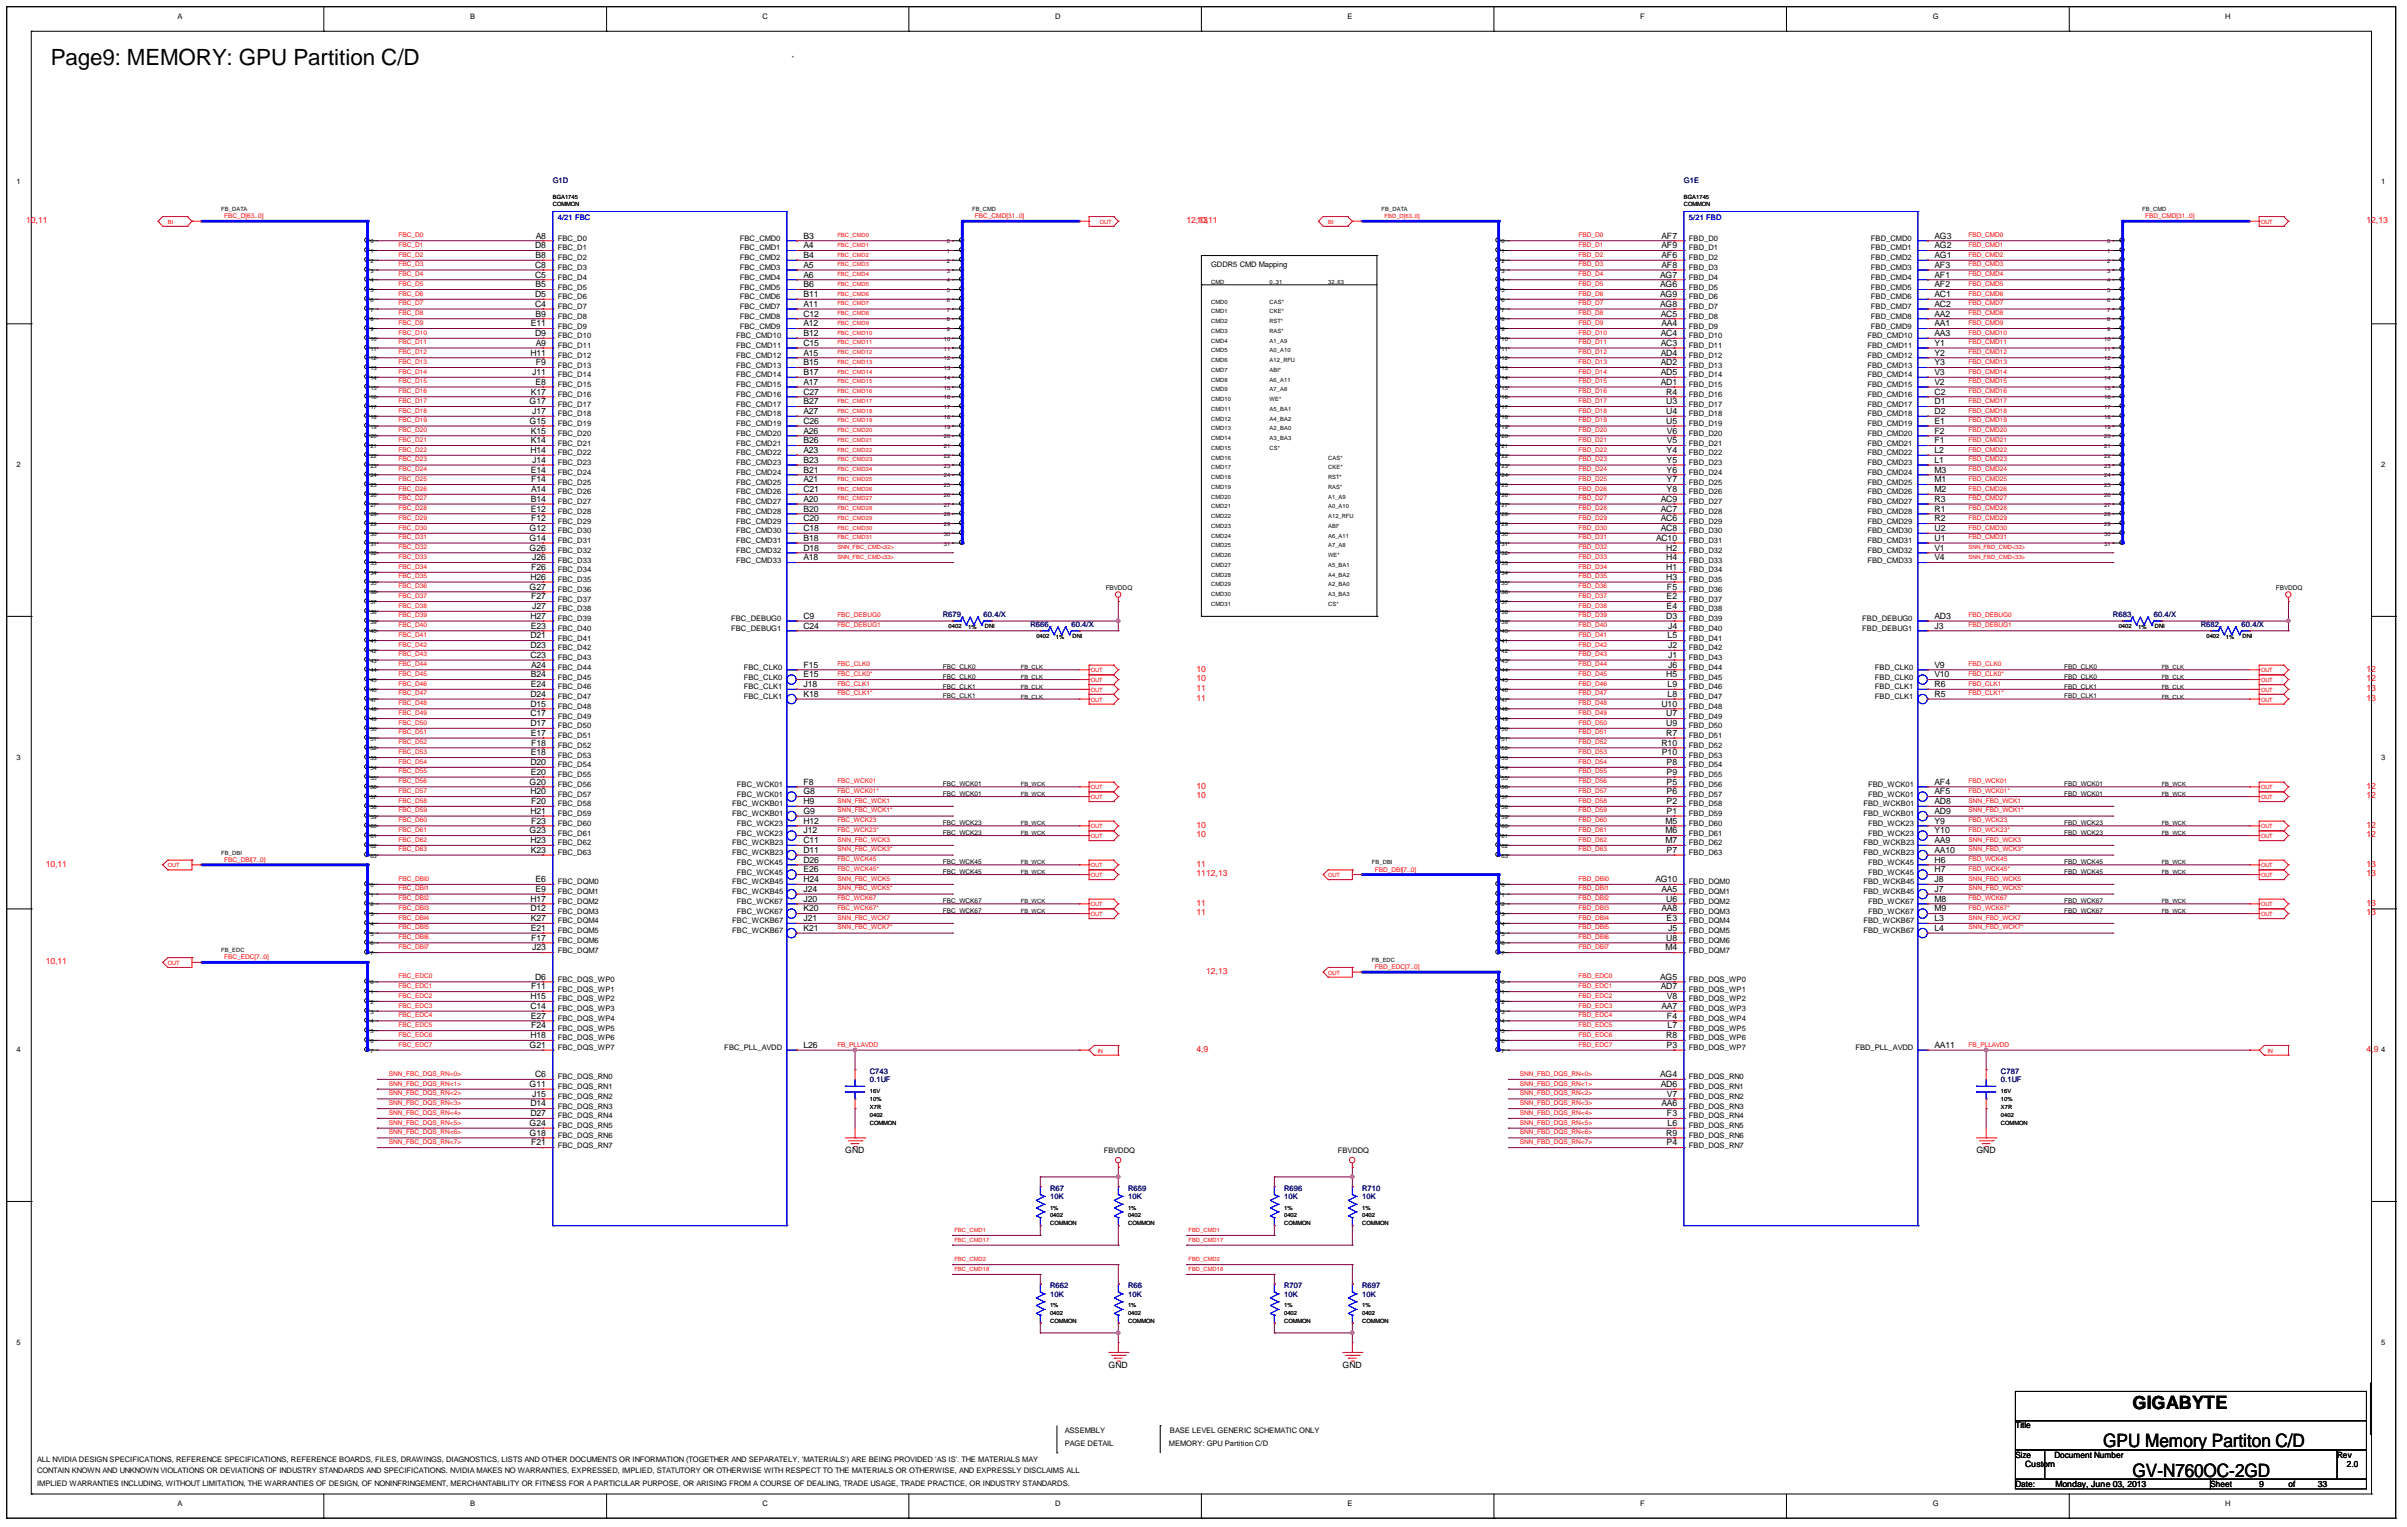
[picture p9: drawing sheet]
<svg xmlns="http://www.w3.org/2000/svg" width="282mm" height="179mm" viewBox="0 0 282 179" stroke-linecap="round" stroke-linejoin="round" font-family="sans-serif">
<defs><g id="words">
<text font-size="2.6" x="6" y="7.6">Page9: MEMORY: GPU Partition C/D</text>
<g font-size="2.2">
<text x="250" y="165.1">GIGABYTE</text>
<text x="246.5" y="169.7">GPU Memory Partiton C/D</text>
<text x="250" y="173.1">GV-N760OC-2GD</text>
</g>
<g font-size="1" fill="#f00">
<text x="3.1" y="26.1">10,11</text>
<text x="139.1" y="26.1">12,13</text>
<text x="140.2" y="26.1">10,11</text>
<text x="277.4" y="26.1">12,13</text>
<text x="140.2" y="82.2">11</text>
<text x="140.2" y="81">11</text>
<text x="140.2" y="79.9">10</text>
<text x="140.2" y="78.7">10</text>
<text x="277.4" y="82.2">13</text>
<text x="277.4" y="81">13</text>
<text x="277.4" y="79.9">12</text>
<text x="277.4" y="78.7">12</text>
<text x="140.2" y="93.6">10</text>
<text x="140.2" y="92.4">10</text>
<text x="277.4" y="93.6">12</text>
<text x="277.4" y="92.4">12</text>
<text x="5.4" y="101.6">10,11</text>
<text x="140.2" y="101.6">11</text>
<text x="140.2" y="98.2">10</text>
<text x="140.2" y="97">10</text>
<text x="277.4" y="101.6">13</text>
<text x="277.4" y="98.2">12</text>
<text x="277.4" y="97">12</text>
<text x="140.2" y="107.3">11</text>
<text x="140.2" y="106.2">11</text>
<text x="140.2" y="102.7">1112,13</text>
<text x="277.4" y="107.3">13</text>
<text x="277.4" y="106.2">13</text>
<text x="277.4" y="102.7">13</text>
<text x="5.4" y="113">10,11</text>
<text x="141.4" y="114.2">12,13</text>
<text x="140.2" y="123.3">4,9</text>
<text x="277.4" y="123.3">4,9</text>
</g>
<g font-size="1">
<text x="62.7" y="29.1">D8</text>
<text x="62.8" y="28">A8</text>
<text x="94.2" y="29.1">A4</text>
<text x="94.2" y="28">B3</text>
<text x="194.8" y="29.1">AF9</text>
<text x="194.8" y="28">AF7</text>
<text x="226.8" y="29.1">AG2</text>
<text x="226.8" y="28">AG3</text>
<text x="62.7" y="36">C4</text>
<text x="62.7" y="34.8">D5</text>
<text x="62.7" y="32.5">C5</text>
<text x="62.7" y="31.4">C8</text>
<text x="62.8" y="33.7">B5</text>
<text x="62.8" y="30.2">B8</text>
<text x="94.2" y="36">A11</text>
<text x="94.2" y="34.8">B11</text>
<text x="94.2" y="33.7">B6</text>
<text x="94.2" y="32.5">A6</text>
<text x="94.2" y="31.4">A5</text>
<text x="94.2" y="30.2">B4</text>
<text x="194.6" y="36">AG8</text>
<text x="194.6" y="34.8">AG9</text>
<text x="194.6" y="33.7">AG6</text>
<text x="194.6" y="32.5">AG7</text>
<text x="194.8" y="31.4">AF8</text>
<text x="194.8" y="30.2">AF6</text>
<text x="226.8" y="36">AC2</text>
<text x="226.8" y="34.8">AC1</text>
<text x="226.8" y="33.7">AF2</text>
<text x="226.8" y="32.5">AF1</text>
<text x="226.8" y="31.4">AF3</text>
<text x="226.8" y="30.2">AG1</text>
<text x="62.2" y="41.7">H11</text>
<text x="62.2" y="38.3">E11</text>
<text x="62.7" y="39.4">D9</text>
<text x="62.8" y="37.1">B9</text>
<text x="62.8" y="40.5">A9</text>
<text x="94.2" y="41.7">A15</text>
<text x="94.2" y="40.5">C15</text>
<text x="94.2" y="39.4">B12</text>
<text x="94.2" y="38.3">A12</text>
<text x="94.2" y="37.1">C12</text>
<text x="194.7" y="41.7">AD4</text>
<text x="194.7" y="40.5">AC3</text>
<text x="194.7" y="39.4">AC4</text>
<text x="194.7" y="37.1">AC5</text>
<text x="194.8" y="38.3">AA4</text>
<text x="226.8" y="41.7">Y2</text>
<text x="226.8" y="40.5">Y1</text>
<text x="226.8" y="39.4">AA3</text>
<text x="226.8" y="38.3">AA1</text>
<text x="226.8" y="37.1">AA2</text>
<text x="62.1" y="47.4">G17</text>
<text x="62.2" y="46.3">K17</text>
<text x="62.4" y="44">J11</text>
<text x="62.8" y="45.1">E8</text>
<text x="62.8" y="42.8">F9</text>
<text x="94.2" y="47.4">B27</text>
<text x="94.2" y="46.3">C27</text>
<text x="94.2" y="45.1">A17</text>
<text x="94.2" y="44">B17</text>
<text x="94.2" y="42.8">B15</text>
<text x="194.7" y="45.1">AD1</text>
<text x="194.7" y="44">AD5</text>
<text x="194.7" y="42.8">AD2</text>
<text x="195.3" y="47.4">U3</text>
<text x="195.3" y="46.3">R4</text>
<text x="226.8" y="47.4">D1</text>
<text x="226.8" y="46.3">C2</text>
<text x="226.8" y="45.1">V2</text>
<text x="226.8" y="44">V3</text>
<text x="226.8" y="42.8">Y3</text>
<text x="62.1" y="49.7">G15</text>
<text x="62.2" y="53.1">H14</text>
<text x="62.2" y="52">K14</text>
<text x="62.2" y="50.8">K15</text>
<text x="62.4" y="48.5">J17</text>
<text x="94.2" y="53.1">A23</text>
<text x="94.2" y="52">B26</text>
<text x="94.2" y="50.8">A26</text>
<text x="94.2" y="49.7">C26</text>
<text x="94.2" y="48.5">A27</text>
<text x="195.3" y="49.7">U5</text>
<text x="195.3" y="48.5">U4</text>
<text x="195.3" y="53.1">Y4</text>
<text x="195.4" y="52">V5</text>
<text x="195.4" y="50.8">V6</text>
<text x="226.8" y="53.1">L2</text>
<text x="226.8" y="52">F1</text>
<text x="226.8" y="50.8">F2</text>
<text x="226.8" y="49.7">E1</text>
<text x="226.8" y="48.5">D2</text>
<text x="62.2" y="60">E12</text>
<text x="62.2" y="58.8">B14</text>
<text x="62.2" y="55.4">E14</text>
<text x="62.3" y="57.7">A14</text>
<text x="62.3" y="56.5">F14</text>
<text x="62.4" y="54.3">J14</text>
<text x="94.2" y="60">B20</text>
<text x="94.2" y="58.8">A20</text>
<text x="94.2" y="57.7">C21</text>
<text x="94.2" y="56.5">A21</text>
<text x="94.2" y="55.4">B21</text>
<text x="94.2" y="54.3">B23</text>
<text x="194.7" y="60">AC7</text>
<text x="194.7" y="58.8">AC9</text>
<text x="195.3" y="57.7">Y8</text>
<text x="195.3" y="56.5">Y7</text>
<text x="195.3" y="55.4">Y6</text>
<text x="195.3" y="54.3">Y5</text>
<text x="226.8" y="60">R1</text>
<text x="226.8" y="58.8">R3</text>
<text x="226.8" y="57.7">M2</text>
<text x="226.8" y="56.5">M1</text>
<text x="226.8" y="55.4">M3</text>
<text x="226.8" y="54.3">L1</text>
<text x="62.1" y="64.5">G26</text>
<text x="62.1" y="63.4">G14</text>
<text x="62.1" y="62.3">G12</text>
<text x="62.3" y="61.1">F12</text>
<text x="62.4" y="65.7">J26</text>
<text x="94.2" y="65.7">A18</text>
<text x="94.2" y="64.5">D18</text>
<text x="94.2" y="63.4">B18</text>
<text x="94.2" y="62.3">C18</text>
<text x="94.2" y="61.1">C20</text>
<text x="194.1" y="63.4">AC10</text>
<text x="194.7" y="62.3">AC8</text>
<text x="194.7" y="61.1">AC6</text>
<text x="195.3" y="65.7">H4</text>
<text x="195.3" y="64.5">H2</text>
<text x="226.8" y="65.7">V4</text>
<text x="226.8" y="64.5">V1</text>
<text x="226.8" y="63.4">U1</text>
<text x="226.8" y="62.3">U2</text>
<text x="226.8" y="61.1">R2</text>
<text x="62.1" y="69.1">G27</text>
<text x="62.2" y="68">H26</text>
<text x="62.3" y="70.3">F27</text>
<text x="62.3" y="66.8">F26</text>
<text x="62.4" y="71.4">J27</text>
<text x="195.3" y="68">H3</text>
<text x="195.3" y="66.8">H1</text>
<text x="195.3" y="71.4">E4</text>
<text x="195.3" y="70.3">E2</text>
<text x="195.4" y="69.1">F5</text>
<text x="62.2" y="77.1">C23</text>
<text x="62.2" y="76">D23</text>
<text x="62.2" y="74.8">D21</text>
<text x="62.2" y="72.5">H27</text>
<text x="62.2" y="73.7">E23</text>
<text x="94.2" y="73.7">C24</text>
<text x="94.2" y="72.5">C9</text>
<text x="195.3" y="72.5">D3</text>
<text x="195.5" y="74.8">L5</text>
<text x="195.5" y="77.1">J1</text>
<text x="195.5" y="76">J2</text>
<text x="195.5" y="73.7">J4</text>
<text x="226.8" y="73.7">J3</text>
<text x="226.8" y="72.5">AD3</text>
<text x="62.2" y="84">C17</text>
<text x="62.2" y="82.8">D15</text>
<text x="62.2" y="81.7">D24</text>
<text x="62.2" y="80.5">E24</text>
<text x="62.2" y="79.4">B24</text>
<text x="62.3" y="78.3">A24</text>
<text x="94.2" y="81.7">K18</text>
<text x="94.2" y="80.5">J18</text>
<text x="94.2" y="79.4">E15</text>
<text x="94.2" y="78.3">F15</text>
<text x="194.8" y="82.8">U10</text>
<text x="195.3" y="84">U7</text>
<text x="195.3" y="79.4">H5</text>
<text x="195.5" y="81.7">L8</text>
<text x="195.5" y="80.5">L9</text>
<text x="195.5" y="78.3">J6</text>
<text x="226.8" y="81.7">R5</text>
<text x="226.8" y="80.5">R6</text>
<text x="226.8" y="79.4">V10</text>
<text x="226.8" y="78.3">V9</text>
<text x="62.2" y="89.7">D20</text>
<text x="62.2" y="85.1">D17</text>
<text x="62.2" y="88.5">E18</text>
<text x="62.2" y="86.3">E17</text>
<text x="62.3" y="87.4">F18</text>
<text x="194.8" y="87.4">R10</text>
<text x="194.8" y="88.5">P10</text>
<text x="195.3" y="86.3">R7</text>
<text x="195.3" y="85.1">U9</text>
<text x="195.3" y="89.7">P8</text>
<text x="62.1" y="92">G20</text>
<text x="62.2" y="95.4">H21</text>
<text x="62.2" y="93.1">H20</text>
<text x="62.2" y="90.8">E20</text>
<text x="62.3" y="94.3">F20</text>
<text x="94.2" y="95.4">G9</text>
<text x="94.2" y="94.3">H9</text>
<text x="94.2" y="93.1">G8</text>
<text x="94.2" y="92">F8</text>
<text x="195.3" y="95.4">P1</text>
<text x="195.3" y="94.3">P2</text>
<text x="195.3" y="93.1">P6</text>
<text x="195.3" y="92">P5</text>
<text x="195.3" y="90.8">P9</text>
<text x="226.8" y="95.4">AD9</text>
<text x="226.8" y="94.3">AD8</text>
<text x="226.8" y="93.1">AF5</text>
<text x="226.8" y="92">AF4</text>
<text x="62.1" y="97.7">G23</text>
<text x="62.2" y="98.8">H23</text>
<text x="62.2" y="100">K23</text>
<text x="62.3" y="96.5">F23</text>
<text x="94.2" y="101.1">D26</text>
<text x="94.2" y="100">D11</text>
<text x="94.2" y="98.8">C11</text>
<text x="94.2" y="97.7">J12</text>
<text x="94.2" y="96.5">H12</text>
<text x="195.2" y="98.8">M7</text>
<text x="195.2" y="97.7">M6</text>
<text x="195.2" y="96.5">M5</text>
<text x="195.3" y="100">P7</text>
<text x="226.8" y="101.1">H6</text>
<text x="226.8" y="100">AA10</text>
<text x="226.8" y="98.8">AA9</text>
<text x="226.8" y="97.7">Y10</text>
<text x="226.8" y="96.5">Y9</text>
<text x="62.2" y="106.8">D12</text>
<text x="62.2" y="105.7">H17</text>
<text x="62.2" y="108">K27</text>
<text x="62.8" y="104.5">E9</text>
<text x="62.8" y="103.4">E6</text>
<text x="94.2" y="108">J21</text>
<text x="94.2" y="106.8">K20</text>
<text x="94.2" y="105.7">J20</text>
<text x="94.2" y="104.5">J24</text>
<text x="94.2" y="103.4">H24</text>
<text x="94.2" y="102.3">E26</text>
<text x="194" y="103.4">AG10</text>
<text x="194.8" y="106.8">AA8</text>
<text x="194.8" y="104.5">AA5</text>
<text x="195.3" y="105.7">U6</text>
<text x="195.3" y="108">E3</text>
<text x="226.8" y="108">L3</text>
<text x="226.8" y="106.8">M9</text>
<text x="226.8" y="105.7">M8</text>
<text x="226.8" y="104.5">J7</text>
<text x="226.8" y="103.4">J8</text>
<text x="226.8" y="102.3">H7</text>
<text x="62.2" y="109.1">E21</text>
<text x="62.3" y="110.3">F17</text>
<text x="62.4" y="111.4">J23</text>
<text x="94.2" y="109.1">K21</text>
<text x="195.2" y="111.4">M4</text>
<text x="195.3" y="110.3">U8</text>
<text x="195.5" y="109.1">J5</text>
<text x="226.8" y="109.1">L4</text>
<text x="62.2" y="118.3">C14</text>
<text x="62.2" y="117.1">H15</text>
<text x="62.2" y="119.4">E27</text>
<text x="62.3" y="116">F11</text>
<text x="62.7" y="114.8">D6</text>
<text x="194.6" y="114.8">AG5</text>
<text x="194.7" y="116">AD7</text>
<text x="194.8" y="118.3">AA7</text>
<text x="195.4" y="119.4">F4</text>
<text x="195.4" y="117.1">V8</text>
<text x="62.1" y="122.8">G21</text>
<text x="62.2" y="121.7">H18</text>
<text x="62.3" y="120.5">F24</text>
<text x="94.2" y="122.8">L26</text>
<text x="195.3" y="121.7">R8</text>
<text x="195.3" y="122.8">P3</text>
<text x="195.5" y="120.5">L7</text>
<text x="226.8" y="122.8">AA11</text>
<text x="62.1" y="132">G24</text>
<text x="62.1" y="127.4">G11</text>
<text x="62.2" y="130.8">D27</text>
<text x="62.2" y="129.7">D14</text>
<text x="62.4" y="128.5">J15</text>
<text x="62.7" y="126.3">C6</text>
<text x="194.6" y="126.3">AG4</text>
<text x="194.7" y="127.4">AD6</text>
<text x="194.8" y="129.7">AA6</text>
<text x="195.4" y="130.8">F3</text>
<text x="195.4" y="128.5">V7</text>
<text x="195.5" y="132">L6</text>
<text x="62.1" y="133.1">G18</text>
<text x="62.3" y="134.3">F21</text>
<text x="99.1" y="135.2">GND</text>
<text x="195.3" y="133.1">R9</text>
<text x="195.3" y="134.3">P4</text>
<text x="231.7" y="135.2">GND</text>
<text x="129.9" y="160.3">GND</text>
<text x="157.4" y="160.3">GND</text>
<text x="236.2" y="167.4">Title</text>
<text x="236.2" y="170.8">Size</text>
<text x="237.4" y="172">Custom</text>
<text x="240.8" y="170.8">Document Number</text>
<text x="274" y="170.8">Rev</text>
<text x="275.1" y="172">2.0</text>
<text x="236.2" y="174.3">Date:</text>
<text x="240.9" y="174.3">Monday, June 03, 2013</text>
<text x="259.1" y="174.3">Sheet</text>
<text x="264.8" y="174.3">9</text>
<text x="268.2" y="174.3">of</text>
<text x="271.7" y="174.3">33</text>
</g>
<g font-size=".9">
<text x="20.8" y="2.2">A</text>
<text x="55.1" y="2.2">B</text>
<text x="89.4" y="2.2">C</text>
<text x="123.7" y="2.2">D</text>
<text x="158" y="2.2">E</text>
<text x="192.3" y="2.2">F</text>
<text x="226.5" y="2.2">G</text>
<text x="260.8" y="2.2">H</text>
<text x="1.9" y="21.6">1</text>
<text x="279.1" y="21.6">1</text>
<text x="65.4" y="29.4">FBC_D1</text>
<text x="65.4" y="28.2">FBC_D0</text>
<text x="86.7" y="29.4">FBC_CMD1</text>
<text x="86.7" y="28.2">FBC_CMD0</text>
<text x="198" y="29.4">FBD_D1</text>
<text x="198" y="28.2">FBD_D0</text>
<text x="219.3" y="29.4">FBD_CMD1</text>
<text x="219.3" y="28.2">FBD_CMD0</text>
<text x="65.4" y="35.1">FBC_D6</text>
<text x="65.4" y="33.9">FBC_D5</text>
<text x="65.4" y="32.8">FBC_D4</text>
<text x="65.4" y="31.6">FBC_D3</text>
<text x="65.4" y="30.5">FBC_D2</text>
<text x="86.7" y="35.1">FBC_CMD6</text>
<text x="86.7" y="33.9">FBC_CMD5</text>
<text x="86.7" y="32.8">FBC_CMD4</text>
<text x="86.7" y="31.6">FBC_CMD3</text>
<text x="86.7" y="30.5">FBC_CMD2</text>
<text x="142" y="31.3">GDDR5 CMD Mapping</text>
<text x="198" y="35.1">FBD_D6</text>
<text x="198" y="33.9">FBD_D5</text>
<text x="198" y="32.8">FBD_D4</text>
<text x="198" y="31.6">FBD_D3</text>
<text x="198" y="30.5">FBD_D2</text>
<text x="219.3" y="35.1">FBD_CMD6</text>
<text x="219.3" y="33.9">FBD_CMD5</text>
<text x="219.3" y="32.8">FBD_CMD4</text>
<text x="219.3" y="31.6">FBD_CMD3</text>
<text x="219.3" y="30.5">FBD_CMD2</text>
<text x="65.4" y="41.9">FBC_D12</text>
<text x="65.4" y="40.8">FBC_D11</text>
<text x="65.4" y="39.6">FBC_D10</text>
<text x="65.4" y="38.5">FBC_D9</text>
<text x="65.4" y="37.4">FBC_D8</text>
<text x="65.4" y="36.2">FBC_D7</text>
<text x="86.3" y="41.9">FBC_CMD12</text>
<text x="86.3" y="40.8">FBC_CMD11</text>
<text x="86.3" y="39.6">FBC_CMD10</text>
<text x="86.7" y="38.5">FBC_CMD9</text>
<text x="86.7" y="37.4">FBC_CMD8</text>
<text x="86.7" y="36.2">FBC_CMD7</text>
<text x="198" y="41.9">FBD_D12</text>
<text x="198" y="40.8">FBD_D11</text>
<text x="198" y="39.6">FBD_D10</text>
<text x="198" y="38.5">FBD_D9</text>
<text x="198" y="37.4">FBD_D8</text>
<text x="198" y="36.2">FBD_D7</text>
<text x="218.9" y="41.9">FBD_CMD12</text>
<text x="218.9" y="40.8">FBD_CMD11</text>
<text x="218.9" y="39.6">FBD_CMD10</text>
<text x="219.3" y="38.5">FBD_CMD9</text>
<text x="219.3" y="37.4">FBD_CMD8</text>
<text x="219.3" y="36.2">FBD_CMD7</text>
<text x="65.4" y="47.6">FBC_D17</text>
<text x="65.4" y="46.5">FBC_D16</text>
<text x="65.4" y="45.4">FBC_D15</text>
<text x="65.4" y="44.2">FBC_D14</text>
<text x="65.4" y="43.1">FBC_D13</text>
<text x="86.3" y="47.6">FBC_CMD17</text>
<text x="86.3" y="46.5">FBC_CMD16</text>
<text x="86.3" y="45.4">FBC_CMD15</text>
<text x="86.3" y="44.2">FBC_CMD14</text>
<text x="86.3" y="43.1">FBC_CMD13</text>
<text x="198" y="47.6">FBD_D17</text>
<text x="198" y="46.5">FBD_D16</text>
<text x="198" y="45.4">FBD_D15</text>
<text x="198" y="44.2">FBD_D14</text>
<text x="198" y="43.1">FBD_D13</text>
<text x="218.9" y="47.6">FBD_CMD17</text>
<text x="218.9" y="46.5">FBD_CMD16</text>
<text x="218.9" y="45.4">FBD_CMD15</text>
<text x="218.9" y="44.2">FBD_CMD14</text>
<text x="218.9" y="43.1">FBD_CMD13</text>
<text x="65.4" y="53.4">FBC_D22</text>
<text x="65.4" y="52.2">FBC_D21</text>
<text x="65.4" y="51.1">FBC_D20</text>
<text x="65.4" y="49.9">FBC_D19</text>
<text x="65.4" y="48.8">FBC_D18</text>
<text x="86.3" y="53.4">FBC_CMD22</text>
<text x="86.3" y="52.2">FBC_CMD21</text>
<text x="86.3" y="51.1">FBC_CMD20</text>
<text x="86.3" y="49.9">FBC_CMD19</text>
<text x="86.3" y="48.8">FBC_CMD18</text>
<text x="198" y="53.4">FBD_D22</text>
<text x="198" y="52.2">FBD_D21</text>
<text x="198" y="51.1">FBD_D20</text>
<text x="198" y="49.9">FBD_D19</text>
<text x="198" y="48.8">FBD_D18</text>
<text x="218.9" y="53.4">FBD_CMD22</text>
<text x="218.9" y="52.2">FBD_CMD21</text>
<text x="218.9" y="51.1">FBD_CMD20</text>
<text x="218.9" y="49.9">FBD_CMD19</text>
<text x="218.9" y="48.8">FBD_CMD18</text>
<text x="1.9" y="54.8">2</text>
<text x="65.4" y="59.1">FBC_D27</text>
<text x="65.4" y="57.9">FBC_D26</text>
<text x="65.4" y="56.8">FBC_D25</text>
<text x="65.4" y="55.6">FBC_D24</text>
<text x="65.4" y="54.5">FBC_D23</text>
<text x="86.3" y="59.1">FBC_CMD27</text>
<text x="86.3" y="57.9">FBC_CMD26</text>
<text x="86.3" y="56.8">FBC_CMD25</text>
<text x="86.3" y="55.6">FBC_CMD24</text>
<text x="86.3" y="54.5">FBC_CMD23</text>
<text x="198" y="59.1">FBD_D27</text>
<text x="198" y="57.9">FBD_D26</text>
<text x="198" y="56.8">FBD_D25</text>
<text x="198" y="55.6">FBD_D24</text>
<text x="198" y="54.5">FBD_D23</text>
<text x="218.9" y="59.1">FBD_CMD27</text>
<text x="218.9" y="57.9">FBD_CMD26</text>
<text x="218.9" y="56.8">FBD_CMD25</text>
<text x="218.9" y="55.6">FBD_CMD24</text>
<text x="218.9" y="54.5">FBD_CMD23</text>
<text x="279.1" y="54.8">2</text>
<text x="65.4" y="65.9">FBC_D33</text>
<text x="65.4" y="64.8">FBC_D32</text>
<text x="65.4" y="63.7">FBC_D31</text>
<text x="65.4" y="62.5">FBC_D30</text>
<text x="65.4" y="61.4">FBC_D29</text>
<text x="65.4" y="60.2">FBC_D28</text>
<text x="86.3" y="65.9">FBC_CMD33</text>
<text x="86.3" y="64.8">FBC_CMD32</text>
<text x="86.3" y="63.7">FBC_CMD31</text>
<text x="86.3" y="62.5">FBC_CMD30</text>
<text x="86.3" y="61.4">FBC_CMD29</text>
<text x="86.3" y="60.2">FBC_CMD28</text>
<text x="198" y="65.9">FBD_D33</text>
<text x="198" y="64.8">FBD_D32</text>
<text x="198" y="63.7">FBD_D31</text>
<text x="198" y="62.5">FBD_D30</text>
<text x="198" y="61.4">FBD_D29</text>
<text x="198" y="60.2">FBD_D28</text>
<text x="218.9" y="65.9">FBD_CMD33</text>
<text x="218.9" y="64.8">FBD_CMD32</text>
<text x="218.9" y="63.7">FBD_CMD31</text>
<text x="218.9" y="62.5">FBD_CMD30</text>
<text x="218.9" y="61.4">FBD_CMD29</text>
<text x="218.9" y="60.2">FBD_CMD28</text>
<text x="65.4" y="71.7">FBC_D38</text>
<text x="65.4" y="70.5">FBC_D37</text>
<text x="65.4" y="69.4">FBC_D36</text>
<text x="65.4" y="68.2">FBC_D35</text>
<text x="65.4" y="67.1">FBC_D34</text>
<text x="198" y="71.7">FBD_D38</text>
<text x="198" y="70.5">FBD_D37</text>
<text x="198" y="69.4">FBD_D36</text>
<text x="198" y="68.2">FBD_D35</text>
<text x="198" y="67.1">FBD_D34</text>
<text x="65.4" y="77.4">FBC_D43</text>
<text x="65.4" y="76.2">FBC_D42</text>
<text x="65.4" y="75.1">FBC_D41</text>
<text x="65.4" y="73.9">FBC_D40</text>
<text x="65.4" y="72.8">FBC_D39</text>
<text x="85.7" y="73.9">FBC_DEBUG1</text>
<text x="85.7" y="72.8">FBC_DEBUG0</text>
<text x="198" y="77.4">FBD_D43</text>
<text x="198" y="76.2">FBD_D42</text>
<text x="198" y="75.1">FBD_D41</text>
<text x="198" y="73.9">FBD_D40</text>
<text x="198" y="72.8">FBD_D39</text>
<text x="218.3" y="73.9">FBD_DEBUG1</text>
<text x="218.3" y="72.8">FBD_DEBUG0</text>
<text x="65.4" y="83.1">FBC_D48</text>
<text x="65.4" y="81.9">FBC_D47</text>
<text x="65.4" y="80.8">FBC_D46</text>
<text x="65.4" y="79.7">FBC_D45</text>
<text x="65.4" y="78.5">FBC_D44</text>
<text x="87.2" y="81.9">FBC_CLK1</text>
<text x="87.2" y="80.8">FBC_CLK1</text>
<text x="87.2" y="79.7">FBC_CLK0</text>
<text x="87.2" y="78.5">FBC_CLK0</text>
<text x="198" y="83.1">FBD_D48</text>
<text x="198" y="81.9">FBD_D47</text>
<text x="198" y="80.8">FBD_D46</text>
<text x="198" y="79.7">FBD_D45</text>
<text x="198" y="78.5">FBD_D44</text>
<text x="219.8" y="81.9">FBD_CLK1</text>
<text x="219.8" y="80.8">FBD_CLK1</text>
<text x="219.8" y="79.7">FBD_CLK0</text>
<text x="219.8" y="78.5">FBD_CLK0</text>
<text x="1.9" y="89.1">3</text>
<text x="65.4" y="89.9">FBC_D54</text>
<text x="65.4" y="88.8">FBC_D53</text>
<text x="65.4" y="87.7">FBC_D52</text>
<text x="65.4" y="86.5">FBC_D51</text>
<text x="65.4" y="85.4">FBC_D50</text>
<text x="65.4" y="84.2">FBC_D49</text>
<text x="198" y="89.9">FBD_D54</text>
<text x="198" y="88.8">FBD_D53</text>
<text x="198" y="87.7">FBD_D52</text>
<text x="198" y="86.5">FBD_D51</text>
<text x="198" y="85.4">FBD_D50</text>
<text x="198" y="84.2">FBD_D49</text>
<text x="279.1" y="89.1">3</text>
<text x="65.4" y="95.7">FBC_D59</text>
<text x="65.4" y="94.5">FBC_D58</text>
<text x="65.4" y="93.4">FBC_D57</text>
<text x="65.4" y="92.2">FBC_D56</text>
<text x="65.4" y="91.1">FBC_D55</text>
<text x="85.8" y="95.7">FBC_WCKB01</text>
<text x="85.8" y="94.5">FBC_WCKB01</text>
<text x="86.4" y="93.4">FBC_WCK01</text>
<text x="86.4" y="92.2">FBC_WCK01</text>
<text x="198" y="95.7">FBD_D59</text>
<text x="198" y="94.5">FBD_D58</text>
<text x="198" y="93.4">FBD_D57</text>
<text x="198" y="92.2">FBD_D56</text>
<text x="198" y="91.1">FBD_D55</text>
<text x="218.4" y="95.7">FBD_WCKB01</text>
<text x="218.4" y="94.5">FBD_WCKB01</text>
<text x="219" y="93.4">FBD_WCK01</text>
<text x="219" y="92.2">FBD_WCK01</text>
<text x="65.4" y="100.2">FBC_D63</text>
<text x="65.4" y="99.1">FBC_D62</text>
<text x="65.4" y="97.9">FBC_D61</text>
<text x="65.4" y="96.8">FBC_D60</text>
<text x="85.8" y="100.2">FBC_WCKB23</text>
<text x="85.8" y="99.1">FBC_WCKB23</text>
<text x="86.4" y="101.4">FBC_WCK45</text>
<text x="86.4" y="97.9">FBC_WCK23</text>
<text x="86.4" y="96.8">FBC_WCK23</text>
<text x="198" y="100.2">FBD_D63</text>
<text x="198" y="99.1">FBD_D62</text>
<text x="198" y="97.9">FBD_D61</text>
<text x="198" y="96.8">FBD_D60</text>
<text x="218.4" y="100.2">FBD_WCKB23</text>
<text x="218.4" y="99.1">FBD_WCKB23</text>
<text x="219" y="101.4">FBD_WCK45</text>
<text x="219" y="97.9">FBD_WCK23</text>
<text x="219" y="96.8">FBD_WCK23</text>
<text x="65.4" y="107.1">FBC_DQM3</text>
<text x="65.4" y="105.9">FBC_DQM2</text>
<text x="65.4" y="104.8">FBC_DQM1</text>
<text x="65.4" y="103.7">FBC_DQM0</text>
<text x="85.8" y="104.8">FBC_WCKB45</text>
<text x="85.8" y="103.7">FBC_WCKB45</text>
<text x="86.4" y="107.1">FBC_WCK67</text>
<text x="86.4" y="105.9">FBC_WCK67</text>
<text x="86.4" y="102.5">FBC_WCK45</text>
<text x="198" y="107.1">FBD_DQM3</text>
<text x="198" y="105.9">FBD_DQM2</text>
<text x="198" y="104.8">FBD_DQM1</text>
<text x="198" y="103.7">FBD_DQM0</text>
<text x="218.4" y="104.8">FBD_WCKB45</text>
<text x="218.4" y="103.7">FBD_WCKB45</text>
<text x="219" y="107.1">FBD_WCK67</text>
<text x="219" y="105.9">FBD_WCK67</text>
<text x="219" y="102.5">FBD_WCK45</text>
<text x="65.4" y="111.7">FBC_DQM7</text>
<text x="65.4" y="110.5">FBC_DQM6</text>
<text x="65.4" y="109.4">FBC_DQM5</text>
<text x="65.4" y="108.2">FBC_DQM4</text>
<text x="85.8" y="109.4">FBC_WCKB67</text>
<text x="85.8" y="108.2">FBC_WCKB67</text>
<text x="198" y="111.7">FBD_DQM7</text>
<text x="198" y="110.5">FBD_DQM6</text>
<text x="198" y="109.4">FBD_DQM5</text>
<text x="198" y="108.2">FBD_DQM4</text>
<text x="218.4" y="109.4">FBD_WCKB67</text>
<text x="218.4" y="108.2">FBD_WCKB67</text>
<text x="65.4" y="119.7">FBC_DQS_WP4</text>
<text x="65.4" y="118.5">FBC_DQS_WP3</text>
<text x="65.4" y="117.4">FBC_DQS_WP2</text>
<text x="65.4" y="116.2">FBC_DQS_WP1</text>
<text x="65.4" y="115.1">FBC_DQS_WP0</text>
<text x="198" y="119.7">FBD_DQS_WP4</text>
<text x="198" y="118.5">FBD_DQS_WP3</text>
<text x="198" y="117.4">FBD_DQS_WP2</text>
<text x="198" y="116.2">FBD_DQS_WP1</text>
<text x="198" y="115.1">FBD_DQS_WP0</text>
<text x="1.9" y="123.3">4</text>
<text x="65.4" y="123.1">FBC_DQS_WP7</text>
<text x="65.4" y="121.9">FBC_DQS_WP6</text>
<text x="65.4" y="120.8">FBC_DQS_WP5</text>
<text x="84.9" y="123.1">FBC_PLL_AVDD</text>
<text x="198" y="123.1">FBD_DQS_WP7</text>
<text x="198" y="121.9">FBD_DQS_WP6</text>
<text x="198" y="120.8">FBD_DQS_WP5</text>
<text x="217.5" y="123.1">FBD_PLL_AVDD</text>
<text x="279.1" y="123.3">4</text>
<text x="65.4" y="131.1">FBC_DQS_RN4</text>
<text x="65.4" y="129.9">FBC_DQS_RN3</text>
<text x="65.4" y="128.8">FBC_DQS_RN2</text>
<text x="65.4" y="127.7">FBC_DQS_RN1</text>
<text x="65.4" y="126.5">FBC_DQS_RN0</text>
<text x="198" y="131.1">FBD_DQS_RN4</text>
<text x="198" y="129.9">FBD_DQS_RN3</text>
<text x="198" y="128.8">FBD_DQS_RN2</text>
<text x="198" y="127.7">FBD_DQS_RN1</text>
<text x="198" y="126.5">FBD_DQS_RN0</text>
<text x="65.4" y="134.5">FBC_DQS_RN7</text>
<text x="65.4" y="133.4">FBC_DQS_RN6</text>
<text x="65.4" y="132.2">FBC_DQS_RN5</text>
<text x="129.4" y="135.2">FBVDDQ</text>
<text x="156.8" y="135.2">FBVDDQ</text>
<text x="198" y="134.5">FBD_DQS_RN7</text>
<text x="198" y="133.4">FBD_DQS_RN6</text>
<text x="198" y="132.2">FBD_DQS_RN5</text>
<text x="1.9" y="157.6">5</text>
<text x="279.1" y="157.6">5</text>
<text x="124.8" y="167.9">ASSEMBLY</text>
<text x="137.1" y="167.9">BASE LEVEL GENERIC SCHEMATIC ONLY</text>
<text x="4.3" y="172.7">CONTAIN KNOWN AND UNKNOWN VIOLATIONS OR DEVIATIONS OF INDUSTRY STANDARDS AND SPECIFICATIONS. NVIDIA MAKES NO WARRANTIES, EXPRESSED, IMPLIED, STATUTORY OR OTHERWISE WITH RESPECT TO THE MATERIALS OR OTHERWISE, AND EXPRESSLY DISCLAIMS ALL</text>
<text x="4.3" y="171.3">ALL NVIDIA DESIGN SPECIFICATIONS, REFERENCE SPECIFICATIONS, REFERENCE BOARDS, FILES, DRAWINGS, DIAGNOSTICS, LISTS AND OTHER DOCUMENTS OR INFORMATION (TOGETHER AND SEPARATELY, 'MATERIALS') ARE BEING PROVIDED 'AS IS'. THE MATERIALS MAY</text>
<text x="124.8" y="169.5">PAGE DETAIL</text>
<text x="137" y="169.5">MEMORY: GPU Partition C/D</text>
<text x="4.3" y="174.2">IMPLIED WARRANTIES INCLUDING, WITHOUT LIMITATION, THE WARRANTIES OF DESIGN, OF NONINFRINGEMENT, MERCHANTABILITY OR FITNESS FOR A PARTICULAR PURPOSE, OR ARISING FROM A COURSE OF DEALING, TRADE USAGE, TRADE PRACTICE, OR INDUSTRY STANDARDS.</text>
<text x="20.8" y="176.5">A</text>
<text x="55.1" y="176.5">B</text>
<text x="89.4" y="176.5">C</text>
<text x="123.7" y="176.5">D</text>
<text x="158" y="176.5">E</text>
<text x="192.3" y="176.5">F</text>
<text x="226.5" y="176.5">G</text>
<text x="260.8" y="176.5">H</text>
</g>
<g font-size=".9" fill="#000080">
<text x="64.8" y="21.5">G1D</text>
<text x="197.4" y="21.5">G1E</text>
<text x="110.5" y="72.3">R679</text>
<text x="115.3" y="72.3">60.4/X</text>
<text x="120.8" y="73.5">R666</text>
<text x="125.6" y="73.5">60.4/X</text>
<text x="247.7" y="72.3">R683</text>
<text x="252.5" y="72.3">60.4/X</text>
<text x="258" y="73.5">R682</text>
<text x="262.7" y="73.5">60.4/X</text>
<text x="102" y="125.8">C743</text>
<text x="234.6" y="125.8">C787</text>
<text x="102" y="126.9">0.1UF</text>
<text x="234.6" y="126.9">0.1UF</text>
<text x="123.1" y="139.6">R67</text>
<text x="123.1" y="140.6">10K</text>
<text x="132.2" y="139.6">R659</text>
<text x="132.2" y="140.6">10K</text>
<text x="150.5" y="139.6">R696</text>
<text x="150.5" y="140.6">10K</text>
<text x="159.7" y="139.6">R710</text>
<text x="159.7" y="140.6">10K</text>
<text x="123.1" y="151">R662</text>
<text x="123.1" y="152">10K</text>
<text x="132.2" y="151">R66</text>
<text x="132.2" y="152">10K</text>
<text x="150.5" y="151">R707</text>
<text x="150.5" y="152">10K</text>
<text x="159.7" y="151">R697</text>
<text x="159.7" y="152">10K</text>
</g>
<g font-size=".9" fill="#00f">
<text x="65.4" y="25.8">4/21 FBC</text>
<text x="198" y="25.8">5/21 FBD</text>
</g>
<g font-size=".8" fill="#f00">
<text x="26.3" y="25.6">FBC_D[63..0]</text>
<text x="46.7" y="27.8">FBC_D0</text>
<text x="46.7" y="28.9">FBC_D1</text>
<text x="114.3" y="25.6">FBC_CMD[31..0]</text>
<text x="185" y="27.8">FBD_D0</text>
<text x="185" y="28.9">FBD_D1</text>
<text x="230.7" y="27.8">FBD_CMD0</text>
<text x="230.7" y="28.9">FBD_CMD1</text>
<text x="251.4" y="25.6">FBD_CMD[31..0]</text>
<text x="46.7" y="30.1">FBC_D2</text>
<text x="46.7" y="31.2">FBC_D3</text>
<text x="46.7" y="32.4">FBC_D4</text>
<text x="46.7" y="33.5">FBC_D5</text>
<text x="46.7" y="34.7">FBC_D6</text>
<text x="46.7" y="35.8">FBC_D7</text>
<text x="185" y="30.1">FBD_D2</text>
<text x="185" y="31.2">FBD_D3</text>
<text x="185" y="32.4">FBD_D4</text>
<text x="185" y="33.5">FBD_D5</text>
<text x="185" y="34.7">FBD_D6</text>
<text x="185" y="35.8">FBD_D7</text>
<text x="230.7" y="30.1">FBD_CMD2</text>
<text x="230.7" y="31.2">FBD_CMD3</text>
<text x="230.7" y="32.4">FBD_CMD4</text>
<text x="230.7" y="33.5">FBD_CMD5</text>
<text x="230.7" y="34.7">FBD_CMD6</text>
<text x="230.7" y="35.8">FBD_CMD7</text>
<text x="46.7" y="39.2">FBC_D10</text>
<text x="46.7" y="40.4">FBC_D11</text>
<text x="46.7" y="41.5">FBC_D12</text>
<text x="46.7" y="36.9">FBC_D8</text>
<text x="46.7" y="38.1">FBC_D9</text>
<text x="185" y="39.2">FBD_D10</text>
<text x="185" y="40.4">FBD_D11</text>
<text x="185" y="41.5">FBD_D12</text>
<text x="185" y="36.9">FBD_D8</text>
<text x="185" y="38.1">FBD_D9</text>
<text x="230.7" y="39.2">FBD_CMD10</text>
<text x="230.7" y="40.4">FBD_CMD11</text>
<text x="230.7" y="41.5">FBD_CMD12</text>
<text x="230.7" y="36.9">FBD_CMD8</text>
<text x="230.7" y="38.1">FBD_CMD9</text>
<text x="46.7" y="42.7">FBC_D13</text>
<text x="46.7" y="43.8">FBC_D14</text>
<text x="46.7" y="44.9">FBC_D15</text>
<text x="46.7" y="46.1">FBC_D16</text>
<text x="46.7" y="47.2">FBC_D17</text>
<text x="185" y="42.7">FBD_D13</text>
<text x="185" y="43.8">FBD_D14</text>
<text x="185" y="44.9">FBD_D15</text>
<text x="185" y="46.1">FBD_D16</text>
<text x="185" y="47.2">FBD_D17</text>
<text x="230.7" y="42.7">FBD_CMD13</text>
<text x="230.7" y="43.8">FBD_CMD14</text>
<text x="230.7" y="44.9">FBD_CMD15</text>
<text x="230.7" y="46.1">FBD_CMD16</text>
<text x="230.7" y="47.2">FBD_CMD17</text>
<text x="46.7" y="48.4">FBC_D18</text>
<text x="46.7" y="49.5">FBC_D19</text>
<text x="46.7" y="50.7">FBC_D20</text>
<text x="46.7" y="51.8">FBC_D21</text>
<text x="46.7" y="52.9">FBC_D22</text>
<text x="185" y="48.4">FBD_D18</text>
<text x="185" y="49.5">FBD_D19</text>
<text x="185" y="50.7">FBD_D20</text>
<text x="185" y="51.8">FBD_D21</text>
<text x="185" y="52.9">FBD_D22</text>
<text x="230.7" y="48.4">FBD_CMD18</text>
<text x="230.7" y="49.5">FBD_CMD19</text>
<text x="230.7" y="50.7">FBD_CMD20</text>
<text x="230.7" y="51.8">FBD_CMD21</text>
<text x="230.7" y="52.9">FBD_CMD22</text>
<text x="46.7" y="54.1">FBC_D23</text>
<text x="46.7" y="55.2">FBC_D24</text>
<text x="46.7" y="56.4">FBC_D25</text>
<text x="46.7" y="57.5">FBC_D26</text>
<text x="46.7" y="58.7">FBC_D27</text>
<text x="46.7" y="59.8">FBC_D28</text>
<text x="185" y="54.1">FBD_D23</text>
<text x="185" y="55.2">FBD_D24</text>
<text x="185" y="56.4">FBD_D25</text>
<text x="185" y="57.5">FBD_D26</text>
<text x="185" y="58.7">FBD_D27</text>
<text x="185" y="59.8">FBD_D28</text>
<text x="230.7" y="54.1">FBD_CMD23</text>
<text x="230.7" y="55.2">FBD_CMD24</text>
<text x="230.7" y="56.4">FBD_CMD25</text>
<text x="230.7" y="57.5">FBD_CMD26</text>
<text x="230.7" y="58.7">FBD_CMD27</text>
<text x="230.7" y="59.8">FBD_CMD28</text>
<text x="46.7" y="60.9">FBC_D29</text>
<text x="46.7" y="62.1">FBC_D30</text>
<text x="46.7" y="63.2">FBC_D31</text>
<text x="46.7" y="64.4">FBC_D32</text>
<text x="46.7" y="65.5">FBC_D33</text>
<text x="185" y="60.9">FBD_D29</text>
<text x="185" y="62.1">FBD_D30</text>
<text x="185" y="63.2">FBD_D31</text>
<text x="185" y="64.4">FBD_D32</text>
<text x="185" y="65.5">FBD_D33</text>
<text x="230.7" y="60.9">FBD_CMD29</text>
<text x="230.7" y="62.1">FBD_CMD30</text>
<text x="230.7" y="63.2">FBD_CMD31</text>
<text x="46.7" y="66.7">FBC_D34</text>
<text x="46.7" y="67.8">FBC_D35</text>
<text x="46.7" y="68.9">FBC_D36</text>
<text x="46.7" y="70.1">FBC_D37</text>
<text x="46.7" y="71.2">FBC_D38</text>
<text x="185" y="66.7">FBD_D34</text>
<text x="185" y="67.8">FBD_D35</text>
<text x="185" y="68.9">FBD_D36</text>
<text x="185" y="70.1">FBD_D37</text>
<text x="185" y="71.2">FBD_D38</text>
<text x="46.7" y="72.4">FBC_D39</text>
<text x="46.7" y="73.5">FBC_D40</text>
<text x="46.7" y="74.7">FBC_D41</text>
<text x="46.7" y="75.8">FBC_D42</text>
<text x="46.7" y="76.9">FBC_D43</text>
<text x="98.2" y="72.4">FBC_DEBUG0</text>
<text x="98.2" y="73.5">FBC_DEBUG1</text>
<text x="185" y="72.4">FBD_D39</text>
<text x="185" y="73.5">FBD_D40</text>
<text x="185" y="74.7">FBD_D41</text>
<text x="185" y="75.8">FBD_D42</text>
<text x="185" y="76.9">FBD_D43</text>
<text x="230.7" y="72.4">FBD_DEBUG0</text>
<text x="230.7" y="73.5">FBD_DEBUG1</text>
<text x="46.7" y="78.1">FBC_D44</text>
<text x="46.7" y="79.2">FBC_D45</text>
<text x="46.7" y="80.4">FBC_D46</text>
<text x="46.7" y="81.5">FBC_D47</text>
<text x="46.7" y="82.7">FBC_D48</text>
<text x="46.7" y="83.8">FBC_D49</text>
<text x="98.2" y="78.1">FBC_CLK0</text>
<text x="98.2" y="79.2">FBC_CLK0*</text>
<text x="98.2" y="80.4">FBC_CLK1</text>
<text x="98.2" y="81.5">FBC_CLK1*</text>
<text x="185" y="78.1">FBD_D44</text>
<text x="185" y="79.2">FBD_D45</text>
<text x="185" y="80.4">FBD_D46</text>
<text x="185" y="81.5">FBD_D47</text>
<text x="185" y="82.7">FBD_D48</text>
<text x="185" y="83.8">FBD_D49</text>
<text x="230.7" y="78.1">FBD_CLK0</text>
<text x="230.7" y="79.2">FBD_CLK0*</text>
<text x="230.7" y="80.4">FBD_CLK1</text>
<text x="230.7" y="81.5">FBD_CLK1*</text>
<text x="46.7" y="84.9">FBC_D50</text>
<text x="46.7" y="86.1">FBC_D51</text>
<text x="46.7" y="87.2">FBC_D52</text>
<text x="46.7" y="88.4">FBC_D53</text>
<text x="46.7" y="89.5">FBC_D54</text>
<text x="185" y="84.9">FBD_D50</text>
<text x="185" y="86.1">FBD_D51</text>
<text x="185" y="87.2">FBD_D52</text>
<text x="185" y="88.4">FBD_D53</text>
<text x="185" y="89.5">FBD_D54</text>
<text x="46.7" y="90.7">FBC_D55</text>
<text x="46.7" y="91.8">FBC_D56</text>
<text x="46.7" y="92.9">FBC_D57</text>
<text x="46.7" y="94.1">FBC_D58</text>
<text x="46.7" y="95.2">FBC_D59</text>
<text x="98.2" y="91.8">FBC_WCK01</text>
<text x="98.2" y="92.9">FBC_WCK01*</text>
<text x="98.2" y="94.1">SNN_FBC_WCK1</text>
<text x="98.2" y="95.2">SNN_FBC_WCK1*</text>
<text x="185" y="90.7">FBD_D55</text>
<text x="185" y="91.8">FBD_D56</text>
<text x="185" y="92.9">FBD_D57</text>
<text x="185" y="94.1">FBD_D58</text>
<text x="185" y="95.2">FBD_D59</text>
<text x="230.7" y="91.8">FBD_WCK01</text>
<text x="230.7" y="92.9">FBD_WCK01*</text>
<text x="230.7" y="94.1">SNN_FBD_WCK1</text>
<text x="230.7" y="95.2">SNN_FBD_WCK1*</text>
<text x="26.3" y="101">FBC_DBI[7..0]</text>
<text x="46.7" y="96.4">FBC_D60</text>
<text x="46.7" y="97.5">FBC_D61</text>
<text x="46.7" y="98.7">FBC_D62</text>
<text x="46.7" y="99.8">FBC_D63</text>
<text x="98.2" y="96.4">FBC_WCK23</text>
<text x="98.2" y="97.5">FBC_WCK23*</text>
<text x="98.2" y="100.9">FBC_WCK45</text>
<text x="98.2" y="98.7">SNN_FBC_WCK3</text>
<text x="98.2" y="99.8">SNN_FBC_WCK3*</text>
<text x="185" y="96.4">FBD_D60</text>
<text x="185" y="97.5">FBD_D61</text>
<text x="185" y="98.7">FBD_D62</text>
<text x="185" y="99.8">FBD_D63</text>
<text x="230.7" y="96.4">FBD_WCK23</text>
<text x="230.7" y="97.5">FBD_WCK23*</text>
<text x="230.7" y="100.9">FBD_WCK45</text>
<text x="230.7" y="98.7">SNN_FBD_WCK3</text>
<text x="230.7" y="99.8">SNN_FBD_WCK3*</text>
<text x="46.7" y="103.2">FBC_DBI0</text>
<text x="46.7" y="104.4">FBC_DBI1</text>
<text x="46.7" y="105.5">FBC_DBI2</text>
<text x="46.7" y="106.7">FBC_DBI3</text>
<text x="46.7" y="107.8">FBC_DBI4</text>
<text x="98.2" y="102.1">FBC_WCK45*</text>
<text x="98.2" y="105.5">FBC_WCK67</text>
<text x="98.2" y="106.7">FBC_WCK67*</text>
<text x="98.2" y="103.2">SNN_FBC_WCK5</text>
<text x="98.2" y="104.4">SNN_FBC_WCK5*</text>
<text x="98.2" y="107.8">SNN_FBC_WCK7</text>
<text x="161.1" y="102.2">FBD_DBI[7..0]</text>
<text x="185" y="103.2">FBD_DBI0</text>
<text x="185" y="104.4">FBD_DBI1</text>
<text x="185" y="105.5">FBD_DBI2</text>
<text x="185" y="106.7">FBD_DBI3</text>
<text x="185" y="107.8">FBD_DBI4</text>
<text x="230.7" y="102.1">FBD_WCK45*</text>
<text x="230.7" y="105.5">FBD_WCK67</text>
<text x="230.7" y="106.7">FBD_WCK67*</text>
<text x="230.7" y="103.2">SNN_FBD_WCK5</text>
<text x="230.7" y="104.4">SNN_FBD_WCK5*</text>
<text x="230.7" y="107.8">SNN_FBD_WCK7</text>
<text x="26.3" y="112.5">FBC_EDC[7..0]</text>
<text x="46.7" y="108.9">FBC_DBI5</text>
<text x="46.7" y="110.1">FBC_DBI6</text>
<text x="46.7" y="111.2">FBC_DBI7</text>
<text x="98.2" y="108.9">SNN_FBC_WCK7*</text>
<text x="161.1" y="113.6">FBD_EDC[7..0]</text>
<text x="185" y="108.9">FBD_DBI5</text>
<text x="185" y="110.1">FBD_DBI6</text>
<text x="185" y="111.2">FBD_DBI7</text>
<text x="230.7" y="108.9">SNN_FBD_WCK7*</text>
<text x="46.7" y="114.7">FBC_EDC0</text>
<text x="46.7" y="115.8">FBC_EDC1</text>
<text x="46.7" y="116.9">FBC_EDC2</text>
<text x="46.7" y="118.1">FBC_EDC3</text>
<text x="46.7" y="119.2">FBC_EDC4</text>
<text x="185" y="114.7">FBD_EDC0</text>
<text x="185" y="115.8">FBD_EDC1</text>
<text x="185" y="116.9">FBD_EDC2</text>
<text x="185" y="118.1">FBD_EDC3</text>
<text x="185" y="119.2">FBD_EDC4</text>
<text x="46.7" y="120.4">FBC_EDC5</text>
<text x="46.7" y="121.5">FBC_EDC6</text>
<text x="46.7" y="122.7">FBC_EDC7</text>
<text x="98.2" y="122.7">FB_PLLAVDD</text>
<text x="185" y="120.4">FBD_EDC5</text>
<text x="185" y="121.5">FBD_EDC6</text>
<text x="185" y="122.7">FBD_EDC7</text>
<text x="230.7" y="122.7">FB_PLLAVDD</text>
<text x="45.6" y="126.1">SNN_FBC_DQS_RN&lt;0&gt;</text>
<text x="45.6" y="127.2">SNN_FBC_DQS_RN&lt;1&gt;</text>
<text x="45.6" y="128.4">SNN_FBC_DQS_RN&lt;2&gt;</text>
<text x="45.6" y="129.5">SNN_FBC_DQS_RN&lt;3&gt;</text>
<text x="45.6" y="130.7">SNN_FBC_DQS_RN&lt;4&gt;</text>
<text x="45.6" y="131.8">SNN_FBC_DQS_RN&lt;5&gt;</text>
<text x="178.2" y="126.1">SNN_FBD_DQS_RN&lt;0&gt;</text>
<text x="178.2" y="127.2">SNN_FBD_DQS_RN&lt;1&gt;</text>
<text x="178.2" y="128.4">SNN_FBD_DQS_RN&lt;2&gt;</text>
<text x="178.2" y="129.5">SNN_FBD_DQS_RN&lt;3&gt;</text>
<text x="178.2" y="130.7">SNN_FBD_DQS_RN&lt;4&gt;</text>
<text x="178.2" y="131.8">SNN_FBD_DQS_RN&lt;5&gt;</text>
<text x="45.6" y="133">SNN_FBC_DQS_RN&lt;6&gt;</text>
<text x="45.6" y="134.1">SNN_FBC_DQS_RN&lt;7&gt;</text>
<text x="178.2" y="133">SNN_FBD_DQS_RN&lt;6&gt;</text>
<text x="178.2" y="134.1">SNN_FBD_DQS_RN&lt;7&gt;</text>
</g>
<g font-size=".8">
<text x="129.6" y="69.2">FBVDDQ</text>
<text x="266.8" y="69.2">FBVDDQ</text>
<text x="110.5" y="78.4">FBC_CLK0</text>
<text x="110.5" y="79.6">FBC_CLK0</text>
<text x="110.5" y="80.7">FBC_CLK1</text>
<text x="110.5" y="81.9">FBC_CLK1</text>
<text x="242" y="78.4">FBD_CLK0</text>
<text x="242" y="79.6">FBD_CLK0</text>
<text x="242" y="80.7">FBD_CLK1</text>
<text x="242" y="81.9">FBD_CLK1</text>
<text x="110.5" y="92.1">FBC_WCK01</text>
<text x="110.5" y="93.3">FBC_WCK01</text>
<text x="242" y="92.1">FBD_WCK01</text>
<text x="242" y="93.3">FBD_WCK01</text>
<text x="110.5" y="96.7">FBC_WCK23</text>
<text x="110.5" y="97.9">FBC_WCK23</text>
<text x="110.5" y="101.3">FBC_WCK45</text>
<text x="242" y="96.7">FBD_WCK23</text>
<text x="242" y="97.9">FBD_WCK23</text>
<text x="242" y="101.3">FBD_WCK45</text>
<text x="110.5" y="102.4">FBC_WCK45</text>
<text x="110.5" y="105.9">FBC_WCK67</text>
<text x="110.5" y="107">FBC_WCK67</text>
<text x="242" y="102.4">FBD_WCK45</text>
<text x="242" y="105.9">FBD_WCK67</text>
<text x="242" y="107">FBD_WCK67</text>
</g>
<g font-size=".7">
<text x="92.8" y="7">*</text>
<text x="64.8" y="23.3">BGA1745</text>
<text x="197.4" y="23.3">BGA1745</text>
<text x="25.9" y="24.7">FB_DATA</text>
<text x="43.4" y="29.7">1</text>
<text x="43.4" y="28.5">0</text>
<text x="64.8" y="24.2">COMMON</text>
<text x="111" y="29.7">1</text>
<text x="111" y="28.5">0</text>
<text x="113.9" y="24.7">FB_CMD</text>
<text x="161.9" y="24.7">FB_DATA</text>
<text x="176" y="29.7">1</text>
<text x="176" y="28.5">0</text>
<text x="197.4" y="24.2">COMMON</text>
<text x="247" y="29.7">1</text>
<text x="247" y="28.5">0</text>
<text x="251.1" y="24.7">FB_CMD</text>
<text x="43.4" y="35.4">6</text>
<text x="43.4" y="34.2">5</text>
<text x="43.4" y="33.1">4</text>
<text x="43.4" y="31.9">3</text>
<text x="43.4" y="30.8">2</text>
<text x="111" y="35.4">6</text>
<text x="111" y="34.2">5</text>
<text x="111" y="33.1">4</text>
<text x="111" y="31.9">3</text>
<text x="111" y="30.8">2</text>
<text x="142" y="33.3">CMD</text>
<text x="142" y="35.6">CMD0</text>
<text x="148.8" y="35.6">CAS*</text>
<text x="148.8" y="33.3">0..31</text>
<text x="155.7" y="33.3">32..63</text>
<text x="176" y="35.4">6</text>
<text x="176" y="34.2">5</text>
<text x="176" y="33.1">4</text>
<text x="176" y="31.9">3</text>
<text x="176" y="30.8">2</text>
<text x="247" y="35.4">6</text>
<text x="247" y="34.2">5</text>
<text x="247" y="33.1">4</text>
<text x="247" y="31.9">3</text>
<text x="247" y="30.8">2</text>
<text x="43.4" y="41.1">11</text>
<text x="43.4" y="39.9">10</text>
<text x="43.4" y="38.8">9</text>
<text x="43.4" y="37.7">8</text>
<text x="43.4" y="36.5">7</text>
<text x="110.6" y="41.1">11</text>
<text x="110.6" y="39.9">10</text>
<text x="111" y="38.8">9</text>
<text x="111" y="37.7">8</text>
<text x="111" y="36.5">7</text>
<text x="142" y="37.9">CMD2</text>
<text x="142" y="36.7">CMD1</text>
<text x="142" y="39">CMD3</text>
<text x="142" y="40.2">CMD4</text>
<text x="142" y="41.3">CMD5</text>
<text x="148.8" y="39">RAS*</text>
<text x="148.8" y="40.2">A1_A9</text>
<text x="148.8" y="37.9">RST*</text>
<text x="148.8" y="36.7">CKE*</text>
<text x="148.8" y="41.3">A0_A10</text>
<text x="176" y="41.1">11</text>
<text x="176" y="39.9">10</text>
<text x="176" y="38.8">9</text>
<text x="176" y="37.7">8</text>
<text x="176" y="36.5">7</text>
<text x="246.7" y="41.1">11</text>
<text x="246.7" y="39.9">10</text>
<text x="247" y="38.8">9</text>
<text x="247" y="37.7">8</text>
<text x="247" y="36.5">7</text>
<text x="43.4" y="47.9">17</text>
<text x="43.4" y="46.8">16</text>
<text x="43.4" y="45.7">15</text>
<text x="43.4" y="44.5">14</text>
<text x="43.4" y="43.4">13</text>
<text x="43.4" y="42.2">12</text>
<text x="110.6" y="47.9">17</text>
<text x="110.6" y="46.8">16</text>
<text x="110.6" y="45.7">15</text>
<text x="110.6" y="44.5">14</text>
<text x="110.6" y="43.4">13</text>
<text x="110.6" y="42.2">12</text>
<text x="142" y="42.4">CMD6</text>
<text x="142" y="43.6">CMD7</text>
<text x="142" y="45.9">CMD9</text>
<text x="142" y="44.7">CMD8</text>
<text x="142" y="47">CMD10</text>
<text x="148.8" y="42.4">A12_RFU</text>
<text x="148.8" y="43.6">ABI*</text>
<text x="148.8" y="45.9">A7_A8</text>
<text x="148.8" y="47">WE*</text>
<text x="148.8" y="44.7">A6_A11</text>
<text x="176" y="47.9">17</text>
<text x="176" y="46.8">16</text>
<text x="176" y="45.7">15</text>
<text x="176" y="44.5">14</text>
<text x="176" y="43.4">13</text>
<text x="176" y="42.2">12</text>
<text x="246.7" y="47.9">17</text>
<text x="246.7" y="46.8">16</text>
<text x="246.7" y="45.7">15</text>
<text x="246.7" y="44.5">14</text>
<text x="246.7" y="43.4">13</text>
<text x="246.7" y="42.2">12</text>
<text x="43.4" y="53.7">22</text>
<text x="43.4" y="52.5">21</text>
<text x="43.4" y="51.4">20</text>
<text x="43.4" y="50.2">19</text>
<text x="43.4" y="49.1">18</text>
<text x="110.6" y="53.7">22</text>
<text x="110.6" y="52.5">21</text>
<text x="110.6" y="51.4">20</text>
<text x="110.6" y="50.2">19</text>
<text x="110.6" y="49.1">18</text>
<text x="142" y="51.6">CMD14</text>
<text x="142" y="48.2">CMD11</text>
<text x="142" y="50.4">CMD13</text>
<text x="142" y="49.3">CMD12</text>
<text x="142" y="52.7">CMD15</text>
<text x="142" y="53.9">CMD16</text>
<text x="148.8" y="48.2">A5_BA1</text>
<text x="148.8" y="51.6">A3_BA3</text>
<text x="148.8" y="49.3">A4_BA2</text>
<text x="148.8" y="50.4">A2_BA0</text>
<text x="148.8" y="52.7">CS*</text>
<text x="155.7" y="53.9">CAS*</text>
<text x="176" y="53.7">22</text>
<text x="176" y="52.5">21</text>
<text x="176" y="51.4">20</text>
<text x="176" y="50.2">19</text>
<text x="176" y="49.1">18</text>
<text x="246.7" y="53.7">22</text>
<text x="246.7" y="52.5">21</text>
<text x="246.7" y="51.4">20</text>
<text x="246.7" y="50.2">19</text>
<text x="246.7" y="49.1">18</text>
<text x="43.4" y="59.4">27</text>
<text x="43.4" y="58.2">26</text>
<text x="43.4" y="57.1">25</text>
<text x="43.4" y="55.9">24</text>
<text x="43.4" y="54.8">23</text>
<text x="110.6" y="59.4">27</text>
<text x="110.6" y="58.2">26</text>
<text x="110.6" y="57.1">25</text>
<text x="110.6" y="55.9">24</text>
<text x="110.6" y="54.8">23</text>
<text x="142" y="57.3">CMD19</text>
<text x="142" y="59.6">CMD21</text>
<text x="142" y="58.4">CMD20</text>
<text x="142" y="56.2">CMD18</text>
<text x="142" y="55">CMD17</text>
<text x="155.7" y="59.6">A0_A10</text>
<text x="155.7" y="58.4">A1_A9</text>
<text x="155.7" y="55">CKE*</text>
<text x="155.7" y="57.3">RAS*</text>
<text x="155.7" y="56.2">RST*</text>
<text x="176" y="59.4">27</text>
<text x="176" y="58.2">26</text>
<text x="176" y="57.1">25</text>
<text x="176" y="55.9">24</text>
<text x="176" y="54.8">23</text>
<text x="246.7" y="59.4">27</text>
<text x="246.7" y="58.2">26</text>
<text x="246.7" y="57.1">25</text>
<text x="246.7" y="55.9">24</text>
<text x="246.7" y="54.8">23</text>
<text x="43.4" y="65.1">32</text>
<text x="43.4" y="63.9">31</text>
<text x="43.4" y="62.8">30</text>
<text x="43.4" y="61.7">29</text>
<text x="43.4" y="60.5">28</text>
<text x="110.6" y="63.9">31</text>
<text x="110.6" y="62.8">30</text>
<text x="110.6" y="61.7">29</text>
<text x="110.6" y="60.5">28</text>
<text x="142" y="65.3">CMD26</text>
<text x="142" y="61.9">CMD23</text>
<text x="142" y="60.7">CMD22</text>
<text x="142" y="63">CMD24</text>
<text x="142" y="64.2">CMD25</text>
<text x="155.7" y="65.3">WE*</text>
<text x="155.7" y="63">A6_A11</text>
<text x="155.7" y="60.7">A12_RFU</text>
<text x="155.7" y="64.2">A7_A8</text>
<text x="155.7" y="61.9">ABI*</text>
<text x="176" y="65.1">32</text>
<text x="176" y="63.9">31</text>
<text x="176" y="62.8">30</text>
<text x="176" y="61.7">29</text>
<text x="176" y="60.5">28</text>
<text x="246.7" y="63.9">31</text>
<text x="246.7" y="62.8">30</text>
<text x="246.7" y="61.7">29</text>
<text x="246.7" y="60.5">28</text>
<text x="43.4" y="71.9">38</text>
<text x="43.4" y="70.8">37</text>
<text x="43.4" y="69.7">36</text>
<text x="43.4" y="68.5">35</text>
<text x="43.4" y="67.4">34</text>
<text x="43.4" y="66.2">33</text>
<text x="142" y="67.6">CMD28</text>
<text x="142" y="71">CMD31</text>
<text x="142" y="68.7">CMD29</text>
<text x="142" y="66.4">CMD27</text>
<text x="142" y="69.9">CMD30</text>
<text x="155.7" y="69.9">A3_BA3</text>
<text x="155.7" y="68.7">A2_BA0</text>
<text x="155.7" y="67.6">A4_BA2</text>
<text x="155.7" y="66.4">A5_BA1</text>
<text x="155.7" y="71">CS*</text>
<text x="176" y="71.9">38</text>
<text x="176" y="70.8">37</text>
<text x="176" y="69.7">36</text>
<text x="176" y="68.5">35</text>
<text x="176" y="67.4">34</text>
<text x="176" y="66.2">33</text>
<text x="43.4" y="77.7">43</text>
<text x="43.4" y="76.5">42</text>
<text x="43.4" y="75.4">41</text>
<text x="43.4" y="74.2">40</text>
<text x="43.4" y="73.1">39</text>
<text x="111.2" y="73.6">0402</text>
<text x="113.5" y="73.8">1%</text>
<text x="115.4" y="73.6">DNI</text>
<text x="121.5" y="74.8">0402</text>
<text x="123.8" y="74.9">1%</text>
<text x="125.7" y="74.8">DNI</text>
<text x="176" y="77.7">43</text>
<text x="176" y="76.5">42</text>
<text x="176" y="75.4">41</text>
<text x="176" y="74.2">40</text>
<text x="176" y="73.1">39</text>
<text x="248.4" y="73.6">0402</text>
<text x="250.6" y="73.8">1%</text>
<text x="252.6" y="73.6">DNI</text>
<text x="258.6" y="74.8">0402</text>
<text x="260.9" y="74.9">1%</text>
<text x="262.9" y="74.8">DNI</text>
<text x="43.4" y="83.4">48</text>
<text x="43.4" y="82.2">47</text>
<text x="43.4" y="81.1">46</text>
<text x="43.4" y="79.9">45</text>
<text x="43.4" y="78.8">44</text>
<text x="119.7" y="78.5">FB_CLK</text>
<text x="119.7" y="79.6">FB_CLK</text>
<text x="119.7" y="80.8">FB_CLK</text>
<text x="119.7" y="81.9">FB_CLK</text>
<text x="176" y="83.4">48</text>
<text x="176" y="82.2">47</text>
<text x="176" y="81.1">46</text>
<text x="176" y="79.9">45</text>
<text x="176" y="78.8">44</text>
<text x="253.4" y="78.5">FB_CLK</text>
<text x="253.4" y="79.6">FB_CLK</text>
<text x="253.4" y="80.8">FB_CLK</text>
<text x="253.4" y="81.9">FB_CLK</text>
<text x="43.4" y="89.1">53</text>
<text x="43.4" y="88">52</text>
<text x="43.4" y="86.8">51</text>
<text x="43.4" y="85.7">50</text>
<text x="43.4" y="84.5">49</text>
<text x="176" y="89.1">53</text>
<text x="176" y="88">52</text>
<text x="176" y="86.8">51</text>
<text x="176" y="85.7">50</text>
<text x="176" y="84.5">49</text>
<text x="43.4" y="96">59</text>
<text x="43.4" y="94.8">58</text>
<text x="43.4" y="93.7">57</text>
<text x="43.4" y="92.5">56</text>
<text x="43.4" y="91.4">55</text>
<text x="43.4" y="90.2">54</text>
<text x="119.7" y="92.2">FB_WCK</text>
<text x="119.7" y="93.3">FB_WCK</text>
<text x="176" y="96">59</text>
<text x="176" y="94.8">58</text>
<text x="176" y="93.7">57</text>
<text x="176" y="92.5">56</text>
<text x="176" y="91.4">55</text>
<text x="176" y="90.2">54</text>
<text x="253.4" y="92.2">FB_WCK</text>
<text x="253.4" y="93.3">FB_WCK</text>
<text x="25.9" y="100.2">FB_DBI</text>
<text x="43.4" y="100.5">63</text>
<text x="43.4" y="99.4">62</text>
<text x="43.4" y="98.2">61</text>
<text x="43.4" y="97.1">60</text>
<text x="119.7" y="96.8">FB_WCK</text>
<text x="119.7" y="97.9">FB_WCK</text>
<text x="119.7" y="101.3">FB_WCK</text>
<text x="160.8" y="101.3">FB_DBI</text>
<text x="176" y="100.5">63</text>
<text x="176" y="99.4">62</text>
<text x="176" y="98.2">61</text>
<text x="176" y="97.1">60</text>
<text x="253.4" y="96.8">FB_WCK</text>
<text x="253.4" y="97.9">FB_WCK</text>
<text x="253.4" y="101.3">FB_WCK</text>
<text x="43.4" y="107.4">3</text>
<text x="43.4" y="106.2">2</text>
<text x="43.4" y="105.1">1</text>
<text x="43.4" y="104">0</text>
<text x="119.7" y="102.5">FB_WCK</text>
<text x="119.7" y="105.9">FB_WCK</text>
<text x="119.7" y="107">FB_WCK</text>
<text x="176" y="107.4">3</text>
<text x="176" y="106.2">2</text>
<text x="176" y="105.1">1</text>
<text x="176" y="104">0</text>
<text x="253.4" y="102.5">FB_WCK</text>
<text x="253.4" y="105.9">FB_WCK</text>
<text x="253.4" y="107">FB_WCK</text>
<text x="25.9" y="111.6">FB_EDC</text>
<text x="43.4" y="112">7</text>
<text x="43.4" y="110.8">6</text>
<text x="43.4" y="109.7">5</text>
<text x="43.4" y="108.5">4</text>
<text x="160.8" y="112.8">FB_EDC</text>
<text x="176" y="112">7</text>
<text x="176" y="110.8">6</text>
<text x="176" y="109.7">5</text>
<text x="176" y="108.5">4</text>
<text x="43.4" y="120">4</text>
<text x="43.4" y="118.8">3</text>
<text x="43.4" y="117.7">2</text>
<text x="43.4" y="116.5">1</text>
<text x="43.4" y="115.4">0</text>
<text x="176" y="120">4</text>
<text x="176" y="118.8">3</text>
<text x="176" y="117.7">2</text>
<text x="176" y="116.5">1</text>
<text x="176" y="115.4">0</text>
<text x="43.4" y="123.4">7</text>
<text x="43.4" y="122.2">6</text>
<text x="43.4" y="121.1">5</text>
<text x="176" y="123.4">7</text>
<text x="176" y="122.2">6</text>
<text x="176" y="121.1">5</text>
<text x="102" y="131.8">COMMON</text>
<text x="102" y="128.1">16V</text>
<text x="102" y="129.1">10%</text>
<text x="102" y="130.9">0402</text>
<text x="102" y="130">X7R</text>
<text x="234.6" y="128.1">16V</text>
<text x="234.6" y="129.1">10%</text>
<text x="234.6" y="130">X7R</text>
<text x="234.6" y="130.9">0402</text>
<text x="234.6" y="131.8">COMMON</text>
<text x="123.1" y="143.6">COMMON</text>
<text x="123.1" y="141.8">1%</text>
<text x="123.1" y="142.7">0402</text>
<text x="132.2" y="141.8">1%</text>
<text x="132.2" y="143.6">COMMON</text>
<text x="132.2" y="142.7">0402</text>
<text x="150.5" y="141.8">1%</text>
<text x="150.5" y="142.7">0402</text>
<text x="150.5" y="143.6">COMMON</text>
<text x="159.7" y="142.7">0402</text>
<text x="159.7" y="143.6">COMMON</text>
<text x="159.7" y="141.8">1%</text>
<text x="123.1" y="155">COMMON</text>
<text x="123.1" y="154.1">0402</text>
<text x="123.1" y="153.2">1%</text>
<text x="132.2" y="154.1">0402</text>
<text x="132.2" y="153.2">1%</text>
<text x="132.2" y="155">COMMON</text>
<text x="150.5" y="154.1">0402</text>
<text x="150.5" y="153.2">1%</text>
<text x="150.5" y="155">COMMON</text>
<text x="159.7" y="154.1">0402</text>
<text x="159.7" y="155">COMMON</text>
<text x="159.7" y="153.2">1%</text>
</g>
<g font-size=".7" fill="#f00">
<text x="19.7" y="26.2">BI</text>
<text x="98.2" y="27.8">FBC_CMD0</text>
<text x="98.2" y="28.9">FBC_CMD1</text>
<text x="128.9" y="26.2">OUT</text>
<text x="155.7" y="26.2">BI</text>
<text x="162.3" y="25.6">FBD_D[63..0]</text>
<text x="265" y="26.2">OUT</text>
<text x="98.2" y="30.1">FBC_CMD2</text>
<text x="98.2" y="31.2">FBC_CMD3</text>
<text x="98.2" y="32.4">FBC_CMD4</text>
<text x="98.2" y="33.5">FBC_CMD5</text>
<text x="98.2" y="34.7">FBC_CMD6</text>
<text x="98.2" y="35.8">FBC_CMD7</text>
<text x="98.2" y="39.2">FBC_CMD10</text>
<text x="98.2" y="40.4">FBC_CMD11</text>
<text x="98.2" y="41.5">FBC_CMD12</text>
<text x="98.2" y="36.9">FBC_CMD8</text>
<text x="98.2" y="38.1">FBC_CMD9</text>
<text x="98.2" y="42.7">FBC_CMD13</text>
<text x="98.2" y="43.8">FBC_CMD14</text>
<text x="98.2" y="44.9">FBC_CMD15</text>
<text x="98.2" y="46.1">FBC_CMD16</text>
<text x="98.2" y="47.2">FBC_CMD17</text>
<text x="98.2" y="48.4">FBC_CMD18</text>
<text x="98.2" y="49.5">FBC_CMD19</text>
<text x="98.2" y="50.7">FBC_CMD20</text>
<text x="98.2" y="51.8">FBC_CMD21</text>
<text x="98.2" y="52.9">FBC_CMD22</text>
<text x="98.2" y="54.1">FBC_CMD23</text>
<text x="98.2" y="55.2">FBC_CMD24</text>
<text x="98.2" y="56.4">FBC_CMD25</text>
<text x="98.2" y="57.5">FBC_CMD26</text>
<text x="98.2" y="58.7">FBC_CMD27</text>
<text x="98.2" y="59.8">FBC_CMD28</text>
<text x="98.2" y="60.9">FBC_CMD29</text>
<text x="98.2" y="62.1">FBC_CMD30</text>
<text x="98.2" y="63.2">FBC_CMD31</text>
<text x="98.2" y="64.4">SNN_FBC_CMD&lt;32&gt;</text>
<text x="98.2" y="65.5">SNN_FBC_CMD&lt;33&gt;</text>
<text x="230.7" y="64.4">SNN_FBD_CMD&lt;32&gt;</text>
<text x="230.7" y="65.5">SNN_FBD_CMD&lt;33&gt;</text>
<text x="127.9" y="82.2">OUT</text>
<text x="127.9" y="81.1">OUT</text>
<text x="127.9" y="79.9">OUT</text>
<text x="127.9" y="78.8">OUT</text>
<text x="265" y="82.2">OUT</text>
<text x="265" y="81.1">OUT</text>
<text x="265" y="79.9">OUT</text>
<text x="265" y="78.8">OUT</text>
<text x="127.9" y="93.7">OUT</text>
<text x="127.9" y="92.5">OUT</text>
<text x="265" y="93.7">OUT</text>
<text x="265" y="92.5">OUT</text>
<text x="19.7" y="101.7">OUT</text>
<text x="127.9" y="101.7">OUT</text>
<text x="127.9" y="98.2">OUT</text>
<text x="127.9" y="97.1">OUT</text>
<text x="265" y="101.7">OUT</text>
<text x="265" y="98.2">OUT</text>
<text x="265" y="97.1">OUT</text>
<text x="127.9" y="107.4">OUT</text>
<text x="127.9" y="106.2">OUT</text>
<text x="127.9" y="102.8">OUT</text>
<text x="155.7" y="102.8">OUT</text>
<text x="265" y="107.4">OUT</text>
<text x="265" y="106.2">OUT</text>
<text x="265" y="102.8">OUT</text>
<text x="19.7" y="113.1">OUT</text>
<text x="155.7" y="114.2">OUT</text>
<text x="128.7" y="123.4">IN</text>
<text x="265.8" y="123.4">IN</text>
<text x="111.9" y="145.5">FBC_CMD17</text>
<text x="111.9" y="149">FBC_CMD18</text>
<text x="111.9" y="144.4">FBC_CMD1</text>
<text x="111.9" y="147.8">FBC_CMD2</text>
<text x="139.3" y="145.5">FBD_CMD17</text>
<text x="139.3" y="149">FBD_CMD18</text>
<text x="139.3" y="144.4">FBD_CMD1</text>
<text x="139.3" y="147.8">FBD_CMD2</text>
</g>
</g></defs>
<g fill="none" stroke="#000" stroke-width=".12">
<path d="M.8 .8h.1M.8 .8h280v177.2M.8 .8v177.2M3.7 3.7h.1M3.7 3.7h274.3v171.4M3.7 3.7v171.4M38 3.7h.1M38 .8v2.9M71.1 3.7h.1M71.1 .8v2.9M106.5 3.7h.1M106.5 .8v2.9"/>
<path d="M140.8 3.7h.1M140.8 .8v2.9M175.1 3.7h.1M175.1 .8v2.9M209.4 3.7h.1M209.4 .8v2.9M242.6 3.7h.1M242.6 .8v2.9M.8 38h2.9M3.7 38h.1M43.1 39.6h1.1M43.1 38.5h1.1"/>
<path d="M43.1 37.4h1.1M43.1 36.2h1.1M43.1 35.1h1.1M43.1 33.9h1.1M43.1 32.8h1.1M43.1 31.6h1.1M43.1 30.5h1.1M43.1 29.4h1.1M43.1 28.2h1.1M44.2 39.6h.1M44.2 38.5h.1M44.2 37.4h.1"/>
<path d="M44.2 36.2h.1M44.2 35.1h.1M44.2 33.9h.1M44.2 32.8h.1M44.2 31.6h.1M44.2 30.5h.1M44.2 29.4h.1M44.2 28.2h.1M111.7 39.6h.1M111.7 38.5h.1M111.7 37.4h.1M111.7 36.2h.1"/>
<path d="M111.7 35.1h.1M111.7 33.9h.1M111.7 32.8h.1M111.7 31.6h.1M111.7 30.5h.1M111.7 29.4h.1M111.7 28.2h.1M111.7 39.6h1.1M111.7 38.5h1.1M111.7 37.4h1.1M111.7 36.2h1.1M111.7 35.1h1.1"/>
<path d="M111.7 33.9h1.1M111.7 32.8h1.1M111.7 31.6h1.1M111.7 30.5h1.1M111.7 29.4h1.1M111.7 28.2h1.1M140.8 30h.1M140.8 33.4h.1M140.8 30v42.2M140.8 33.4h20.6M140.8 30h20.6M161.4 30h.1"/>
<path d="M161.4 30v42.2M175.7 39.6h1.1M175.7 38.5h1.1M175.7 37.4h1.1M175.7 36.2h1.1M175.7 35.1h1.1M175.7 33.9h1.1M175.7 32.8h1.1M175.7 31.6h1.1M175.7 30.5h1.1M175.7 29.4h1.1M175.7 28.2h1.1"/>
<path d="M176.8 39.6h.1M176.8 38.5h.1M176.8 37.4h.1M176.8 36.2h.1M176.8 35.1h.1M176.8 33.9h.1M176.8 32.8h.1M176.8 31.6h.1M176.8 30.5h.1M176.8 29.4h.1M176.8 28.2h.1M247.7 39.6h.1"/>
<path d="M247.7 38.5h.1M247.7 37.4h.1M247.7 36.2h.1M247.7 35.1h.1M247.7 33.9h.1M247.7 32.8h.1M247.7 31.6h.1M247.7 30.5h.1M247.7 29.4h.1M247.7 28.2h.1M247.7 39.6h1.1M247.7 38.5h1.1"/>
<path d="M247.7 37.4h1.1M247.7 36.2h1.1M247.7 35.1h1.1M247.7 33.9h1.1M247.7 32.8h1.1M247.7 31.6h1.1M247.7 30.5h1.1M247.7 29.4h1.1M247.7 28.2h1.1M278 38h2.8M280.8 38h.1M43.1 59.1h1.1"/>
<path d="M43.1 57.9h1.1M43.1 56.8h1.1M43.1 55.6h1.1M43.1 54.5h1.1M43.1 53.4h1.1M43.1 52.2h1.1M43.1 51.1h1.1M43.1 49.9h1.1M43.1 48.8h1.1M43.1 47.6h1.1M43.1 46.5h1.1M43.1 45.4h1.1"/>
<path d="M43.1 44.2h1.1M43.1 43.1h1.1M43.1 41.9h1.1M43.1 40.8h1.1M44.2 59.1h.1M44.2 57.9h.1M44.2 56.8h.1M44.2 55.6h.1M44.2 54.5h.1M44.2 53.4h.1M44.2 52.2h.1M44.2 51.1h.1"/>
<path d="M44.2 49.9h.1M44.2 48.8h.1M44.2 47.6h.1M44.2 46.5h.1M44.2 45.4h.1M44.2 44.2h.1M44.2 43.1h.1M44.2 41.9h.1M44.2 40.8h.1M111.7 59.1h.1M111.7 57.9h.1M111.7 56.8h.1"/>
<path d="M111.7 55.6h.1M111.7 54.5h.1M111.7 53.4h.1M111.7 52.2h.1M111.7 51.1h.1M111.7 49.9h.1M111.7 48.8h.1M111.7 47.6h.1M111.7 46.5h.1M111.7 45.4h.1M111.7 44.2h.1M111.7 43.1h.1"/>
<path d="M111.7 41.9h.1M111.7 40.8h.1M111.7 59.1h1.1M111.7 57.9h1.1M111.7 56.8h1.1M111.7 55.6h1.1M111.7 54.5h1.1M111.7 53.4h1.1M111.7 52.2h1.1M111.7 51.1h1.1M111.7 49.9h1.1M111.7 48.8h1.1"/>
<path d="M111.7 47.6h1.1M111.7 46.5h1.1M111.7 45.4h1.1M111.7 44.2h1.1M111.7 43.1h1.1M111.7 41.9h1.1M111.7 40.8h1.1M175.7 59.1h1.1M175.7 57.9h1.1M175.7 56.8h1.1M175.7 55.6h1.1M175.7 54.5h1.1"/>
<path d="M175.7 53.4h1.1M175.7 52.2h1.1M175.7 51.1h1.1M175.7 49.9h1.1M175.7 48.8h1.1M175.7 47.6h1.1M175.7 46.5h1.1M175.7 45.4h1.1M175.7 44.2h1.1M175.7 43.1h1.1M175.7 41.9h1.1M175.7 40.8h1.1"/>
<path d="M176.8 59.1h.1M176.8 57.9h.1M176.8 56.8h.1M176.8 55.6h.1M176.8 54.5h.1M176.8 53.4h.1M176.8 52.2h.1M176.8 51.1h.1M176.8 49.9h.1M176.8 48.8h.1M176.8 47.6h.1M176.8 46.5h.1"/>
<path d="M176.8 45.4h.1M176.8 44.2h.1M176.8 43.1h.1M176.8 41.9h.1M176.8 40.8h.1M247.7 59.1h.1M247.7 57.9h.1M247.7 56.8h.1M247.7 55.6h.1M247.7 54.5h.1M247.7 53.4h.1M247.7 52.2h.1"/>
<path d="M247.7 51.1h.1M247.7 49.9h.1M247.7 48.8h.1M247.7 47.6h.1M247.7 46.5h.1M247.7 45.4h.1M247.7 44.2h.1M247.7 43.1h.1M247.7 41.9h.1M247.7 40.8h.1M247.7 59.1h1.1M247.7 57.9h1.1"/>
<path d="M247.7 56.8h1.1M247.7 55.6h1.1M247.7 54.5h1.1M247.7 53.4h1.1M247.7 52.2h1.1M247.7 51.1h1.1M247.7 49.9h1.1M247.7 48.8h1.1M247.7 47.6h1.1M247.7 46.5h1.1M247.7 45.4h1.1M247.7 44.2h1.1"/>
<path d="M247.7 43.1h1.1M247.7 41.9h1.1M247.7 40.8h1.1M.8 72.2h2.9M3.7 72.2h.1M43.1 79.7h1.1M43.1 78.5h1.1M43.1 77.4h1.1M43.1 76.2h1.1M43.1 75.1h1.1M43.1 73.9h1.1M43.1 72.8h1.1"/>
<path d="M43.1 71.7h1.1M43.1 70.5h1.1M43.1 69.4h1.1M43.1 68.2h1.1M43.1 67.1h1.1M43.1 65.9h1.1M43.1 64.8h1.1M43.1 63.7h1.1M43.1 62.5h1.1M43.1 61.4h1.1M43.1 60.2h1.1M44.2 79.7h.1"/>
<path d="M44.2 78.5h.1M44.2 77.4h.1M44.2 76.2h.1M44.2 75.1h.1M44.2 73.9h.1M44.2 72.8h.1M44.2 71.7h.1M44.2 70.5h.1M44.2 69.4h.1M44.2 68.2h.1M44.2 67.1h.1M44.2 65.9h.1"/>
<path d="M44.2 64.8h.1M44.2 63.7h.1M44.2 62.5h.1M44.2 61.4h.1M44.2 60.2h.1M111.7 63.7h.1M111.7 62.5h.1M111.7 61.4h.1M111.7 60.2h.1M111.7 63.7h1.1M111.7 62.5h1.1M111.7 61.4h1.1"/>
<path d="M111.7 60.2h1.1M140.8 72.2h.1M140.8 72.2h20.6M161.4 72.2h.1M175.7 79.7h1.1M175.7 78.5h1.1M175.7 77.4h1.1M175.7 76.2h1.1M175.7 75.1h1.1M175.7 73.9h1.1M175.7 72.8h1.1M175.7 71.7h1.1"/>
<path d="M175.7 70.5h1.1M175.7 69.4h1.1M175.7 68.2h1.1M175.7 67.1h1.1M175.7 65.9h1.1M175.7 64.8h1.1M175.7 63.7h1.1M175.7 62.5h1.1M175.7 61.4h1.1M175.7 60.2h1.1M176.8 79.7h.1M176.8 78.5h.1"/>
<path d="M176.8 77.4h.1M176.8 76.2h.1M176.8 75.1h.1M176.8 73.9h.1M176.8 72.8h.1M176.8 71.7h.1M176.8 70.5h.1M176.8 69.4h.1M176.8 68.2h.1M176.8 67.1h.1M176.8 65.9h.1M176.8 64.8h.1"/>
<path d="M176.8 63.7h.1M176.8 62.5h.1M176.8 61.4h.1M176.8 60.2h.1M247.7 63.7h.1M247.7 62.5h.1M247.7 61.4h.1M247.7 60.2h.1M247.7 63.7h1.1M247.7 62.5h1.1M247.7 61.4h1.1M247.7 60.2h1.1"/>
<path d="M278 72.2h2.8M280.8 72.2h.1M43.1 99.1h1.1M43.1 97.9h1.1M43.1 96.8h1.1M43.1 95.7h1.1M43.1 94.5h1.1M43.1 93.4h1.1M43.1 92.2h1.1M43.1 91.1h1.1M43.1 89.9h1.1M43.1 88.8h1.1"/>
<path d="M43.1 87.7h1.1M43.1 86.5h1.1M43.1 85.4h1.1M43.1 84.2h1.1M43.1 83.1h1.1M43.1 81.9h1.1M43.1 80.8h1.1M44.2 99.1h.1M44.2 97.9h.1M44.2 96.8h.1M44.2 95.7h.1M44.2 94.5h.1"/>
<path d="M44.2 93.4h.1M44.2 92.2h.1M44.2 91.1h.1M44.2 89.9h.1M44.2 88.8h.1M44.2 87.7h.1M44.2 86.5h.1M44.2 85.4h.1M44.2 84.2h.1M44.2 83.1h.1M44.2 81.9h.1M44.2 80.8h.1"/>
<path d="M175.7 99.1h1.1M175.7 97.9h1.1M175.7 96.8h1.1M175.7 95.7h1.1M175.7 94.5h1.1M175.7 93.4h1.1M175.7 92.2h1.1M175.7 91.1h1.1M175.7 89.9h1.1M175.7 88.8h1.1M175.7 87.7h1.1M175.7 86.5h1.1"/>
<path d="M175.7 85.4h1.1M175.7 84.2h1.1M175.7 83.1h1.1M175.7 81.9h1.1M175.7 80.8h1.1M176.8 99.1h.1M176.8 97.9h.1M176.8 96.8h.1M176.8 95.7h.1M176.8 94.5h.1M176.8 93.4h.1M176.8 92.2h.1"/>
<path d="M176.8 91.1h.1M176.8 89.9h.1M176.8 88.8h.1M176.8 87.7h.1M176.8 86.5h.1M176.8 85.4h.1M176.8 84.2h.1M176.8 83.1h.1M176.8 81.9h.1M176.8 80.8h.1M.8 106.5h2.9M3.7 106.5h.1"/>
<path d="M43.1 119.7h1.1M43.1 118.5h1.1M43.1 117.4h1.1M43.1 116.2h1.1M43.1 115.1h1.1M43.1 111.7h1.1M43.1 110.5h1.1M43.1 109.4h1.1M43.1 108.2h1.1M43.1 107.1h1.1M43.1 105.9h1.1M43.1 104.8h1.1"/>
<path d="M43.1 103.7h1.1M43.1 100.2h1.1M44.2 119.7h.1M44.2 118.5h.1M44.2 117.4h.1M44.2 116.2h.1M44.2 115.1h.1M44.2 111.7h.1M44.2 110.5h.1M44.2 109.4h.1M44.2 108.2h.1M44.2 107.1h.1"/>
<path d="M44.2 105.9h.1M44.2 104.8h.1M44.2 103.7h.1M44.2 100.2h.1M175.7 119.7h1.1M175.7 118.5h1.1M175.7 117.4h1.1M175.7 116.2h1.1M175.7 115.1h1.1M175.7 111.7h1.1M175.7 110.5h1.1M175.7 109.4h1.1"/>
<path d="M175.7 108.2h1.1M175.7 107.1h1.1M175.7 105.9h1.1M175.7 104.8h1.1M175.7 103.7h1.1M175.7 100.2h1.1M176.8 119.7h.1M176.8 118.5h.1M176.8 117.4h.1M176.8 116.2h.1M176.8 115.1h.1M176.8 111.7h.1"/>
<path d="M176.8 110.5h.1M176.8 109.4h.1M176.8 108.2h.1M176.8 107.1h.1M176.8 105.9h.1M176.8 104.8h.1M176.8 103.7h.1M176.8 100.2h.1M278 106.5h2.8M280.8 106.5h.1M43.1 123.1h1.1M43.1 121.9h1.1"/>
<path d="M43.1 120.8h1.1M44.2 123.1h.1M44.2 121.9h.1M44.2 120.8h.1M175.7 123.1h1.1M175.7 121.9h1.1M175.7 120.8h1.1M176.8 123.1h.1M176.8 121.9h.1M176.8 120.8h.1M.8 140.8h2.9M3.7 140.8h.1"/>
<path d="M278 140.8h2.8M280.8 140.8h.1M.8 178h.1M.8 178h280M3.7 175.1h.1M3.7 175.1h274.3M38 178h.1M38 175.1v2.9M71.1 178h.1M71.1 175.1v2.9M106.5 178h.1M106.5 175.1v2.9"/>
<path d="M123.9 170.3h.1M123.9 167.1v3.2M136 167.1h.1M136 167.1v3.2M140.8 178h.1M140.8 175.1v2.9M175.1 178h.1M175.1 175.1v2.9M209.4 178h.1M209.4 175.1v2.9M242.6 178h.1M242.6 175.1v2.9"/>
<path d="M277.9 168.1h.1M277.9 162.1v6M278 175.1h.1M280.8 178h.1"/>
<circle cx="43" cy="30.4" r=".25"/>
<circle cx="43" cy="37.3" r=".25"/>
<circle cx="43" cy="39.6" r=".25"/>
<circle cx="43" cy="36.1" r=".25"/>
<circle cx="43" cy="29.3" r=".25"/>
<circle cx="43" cy="28.1" r=".25"/>
<circle cx="43" cy="32.7" r=".25"/>
<circle cx="43" cy="31.6" r=".25"/>
<circle cx="43" cy="33.8" r=".25"/>
<circle cx="43" cy="35" r=".25"/>
<circle cx="43" cy="38.4" r=".25"/>
<circle cx="112.7" cy="30.4" r=".25"/>
<circle cx="112.7" cy="33.8" r=".25"/>
<circle cx="112.7" cy="32.7" r=".25"/>
<circle cx="112.7" cy="31.6" r=".25"/>
<circle cx="112.7" cy="29.3" r=".25"/>
<circle cx="112.7" cy="28.1" r=".25"/>
<circle cx="112.7" cy="37.3" r=".25"/>
<circle cx="112.7" cy="39.6" r=".25"/>
<circle cx="112.7" cy="36.1" r=".25"/>
<circle cx="112.7" cy="35" r=".25"/>
<circle cx="112.7" cy="38.4" r=".25"/>
<circle cx="175.6" cy="30.4" r=".25"/>
<circle cx="175.6" cy="28.1" r=".25"/>
<circle cx="175.6" cy="39.6" r=".25"/>
<circle cx="175.6" cy="29.3" r=".25"/>
<circle cx="175.6" cy="37.3" r=".25"/>
<circle cx="175.6" cy="36.1" r=".25"/>
<circle cx="175.6" cy="33.8" r=".25"/>
<circle cx="175.6" cy="32.7" r=".25"/>
<circle cx="175.6" cy="31.6" r=".25"/>
<circle cx="175.6" cy="35" r=".25"/>
<circle cx="175.6" cy="38.4" r=".25"/>
<circle cx="248.7" cy="30.4" r=".25"/>
<circle cx="248.7" cy="33.8" r=".25"/>
<circle cx="248.7" cy="31.6" r=".25"/>
<circle cx="248.7" cy="32.7" r=".25"/>
<circle cx="248.7" cy="29.3" r=".25"/>
<circle cx="248.7" cy="39.6" r=".25"/>
<circle cx="248.7" cy="36.1" r=".25"/>
<circle cx="248.7" cy="28.1" r=".25"/>
<circle cx="248.7" cy="37.3" r=".25"/>
<circle cx="248.7" cy="35" r=".25"/>
<circle cx="248.7" cy="38.4" r=".25"/>
<circle cx="43" cy="59" r=".25"/>
<circle cx="43" cy="52.1" r=".25"/>
<circle cx="43" cy="41.8" r=".25"/>
<circle cx="43" cy="48.7" r=".25"/>
<circle cx="43" cy="55.6" r=".25"/>
<circle cx="43" cy="45.3" r=".25"/>
<circle cx="43" cy="56.7" r=".25"/>
<circle cx="43" cy="46.4" r=".25"/>
<circle cx="43" cy="40.7" r=".25"/>
<circle cx="43" cy="47.6" r=".25"/>
<circle cx="43" cy="51" r=".25"/>
<circle cx="43" cy="54.4" r=".25"/>
<circle cx="43" cy="49.9" r=".25"/>
<circle cx="43" cy="44.1" r=".25"/>
<circle cx="43" cy="43" r=".25"/>
<circle cx="43" cy="57.9" r=".25"/>
<circle cx="43" cy="53.3" r=".25"/>
<circle cx="112.7" cy="45.3" r=".25"/>
<circle cx="112.7" cy="55.6" r=".25"/>
<circle cx="112.7" cy="41.8" r=".25"/>
<circle cx="112.7" cy="52.1" r=".25"/>
<circle cx="112.7" cy="59" r=".25"/>
<circle cx="112.7" cy="48.7" r=".25"/>
<circle cx="112.7" cy="51" r=".25"/>
<circle cx="112.7" cy="44.1" r=".25"/>
<circle cx="112.7" cy="49.9" r=".25"/>
<circle cx="112.7" cy="54.4" r=".25"/>
<circle cx="112.7" cy="43" r=".25"/>
<circle cx="112.7" cy="57.9" r=".25"/>
<circle cx="112.7" cy="46.4" r=".25"/>
<circle cx="112.7" cy="40.7" r=".25"/>
<circle cx="112.7" cy="47.6" r=".25"/>
<circle cx="112.7" cy="56.7" r=".25"/>
<circle cx="112.7" cy="53.3" r=".25"/>
<circle cx="175.6" cy="52.1" r=".25"/>
<circle cx="175.6" cy="41.8" r=".25"/>
<circle cx="175.6" cy="59" r=".25"/>
<circle cx="175.6" cy="55.6" r=".25"/>
<circle cx="175.6" cy="48.7" r=".25"/>
<circle cx="175.6" cy="45.3" r=".25"/>
<circle cx="175.6" cy="56.7" r=".25"/>
<circle cx="175.6" cy="46.4" r=".25"/>
<circle cx="175.6" cy="40.7" r=".25"/>
<circle cx="175.6" cy="54.4" r=".25"/>
<circle cx="175.6" cy="49.9" r=".25"/>
<circle cx="175.6" cy="44.1" r=".25"/>
<circle cx="175.6" cy="43" r=".25"/>
<circle cx="175.6" cy="57.9" r=".25"/>
<circle cx="175.6" cy="47.6" r=".25"/>
<circle cx="175.6" cy="53.3" r=".25"/>
<circle cx="175.6" cy="51" r=".25"/>
<circle cx="248.7" cy="55.6" r=".25"/>
<circle cx="248.7" cy="59" r=".25"/>
<circle cx="248.7" cy="41.8" r=".25"/>
<circle cx="248.7" cy="45.3" r=".25"/>
<circle cx="248.7" cy="52.1" r=".25"/>
<circle cx="248.7" cy="48.7" r=".25"/>
<circle cx="248.7" cy="54.4" r=".25"/>
<circle cx="248.7" cy="44.1" r=".25"/>
<circle cx="248.7" cy="43" r=".25"/>
<circle cx="248.7" cy="49.9" r=".25"/>
<circle cx="248.7" cy="46.4" r=".25"/>
<circle cx="248.7" cy="56.7" r=".25"/>
<circle cx="248.7" cy="53.3" r=".25"/>
<circle cx="248.7" cy="40.7" r=".25"/>
<circle cx="248.7" cy="57.9" r=".25"/>
<circle cx="248.7" cy="51" r=".25"/>
<circle cx="248.7" cy="47.6" r=".25"/>
<circle cx="43" cy="77.3" r=".25"/>
<circle cx="43" cy="70.4" r=".25"/>
<circle cx="43" cy="73.9" r=".25"/>
<circle cx="43" cy="76.1" r=".25"/>
<circle cx="43" cy="65.9" r=".25"/>
<circle cx="43" cy="62.4" r=".25"/>
<circle cx="43" cy="79.6" r=".25"/>
<circle cx="43" cy="60.1" r=".25"/>
<circle cx="43" cy="75" r=".25"/>
<circle cx="43" cy="68.1" r=".25"/>
<circle cx="43" cy="64.7" r=".25"/>
<circle cx="43" cy="71.6" r=".25"/>
<circle cx="43" cy="72.7" r=".25"/>
<circle cx="43" cy="61.3" r=".25"/>
<circle cx="43" cy="69.3" r=".25"/>
<circle cx="43" cy="78.4" r=".25"/>
<circle cx="43" cy="63.6" r=".25"/>
<circle cx="43" cy="67" r=".25"/>
<circle cx="112.7" cy="62.4" r=".25"/>
<circle cx="112.7" cy="60.1" r=".25"/>
<circle cx="112.7" cy="61.3" r=".25"/>
<circle cx="112.7" cy="63.6" r=".25"/>
<circle cx="175.6" cy="70.4" r=".25"/>
<circle cx="175.6" cy="77.3" r=".25"/>
<circle cx="175.6" cy="73.9" r=".25"/>
<circle cx="175.6" cy="64.7" r=".25"/>
<circle cx="175.6" cy="69.3" r=".25"/>
<circle cx="175.6" cy="68.1" r=".25"/>
<circle cx="175.6" cy="72.7" r=".25"/>
<circle cx="175.6" cy="65.9" r=".25"/>
<circle cx="175.6" cy="76.1" r=".25"/>
<circle cx="175.6" cy="78.4" r=".25"/>
<circle cx="175.6" cy="62.4" r=".25"/>
<circle cx="175.6" cy="61.3" r=".25"/>
<circle cx="175.6" cy="79.6" r=".25"/>
<circle cx="175.6" cy="60.1" r=".25"/>
<circle cx="175.6" cy="75" r=".25"/>
<circle cx="175.6" cy="71.6" r=".25"/>
<circle cx="175.6" cy="63.6" r=".25"/>
<circle cx="175.6" cy="67" r=".25"/>
<circle cx="248.7" cy="62.4" r=".25"/>
<circle cx="248.7" cy="60.1" r=".25"/>
<circle cx="248.7" cy="61.3" r=".25"/>
<circle cx="248.7" cy="63.6" r=".25"/>
<circle cx="43" cy="80.7" r=".25"/>
<circle cx="43" cy="87.6" r=".25"/>
<circle cx="43" cy="84.1" r=".25"/>
<circle cx="43" cy="99" r=".25"/>
<circle cx="43" cy="91" r=".25"/>
<circle cx="43" cy="96.7" r=".25"/>
<circle cx="43" cy="94.4" r=".25"/>
<circle cx="43" cy="93.3" r=".25"/>
<circle cx="43" cy="81.9" r=".25"/>
<circle cx="43" cy="97.9" r=".25"/>
<circle cx="43" cy="89.9" r=".25"/>
<circle cx="43" cy="85.3" r=".25"/>
<circle cx="43" cy="86.4" r=".25"/>
<circle cx="43" cy="88.7" r=".25"/>
<circle cx="43" cy="83" r=".25"/>
<circle cx="43" cy="92.1" r=".25"/>
<circle cx="43" cy="95.6" r=".25"/>
<circle cx="175.6" cy="84.1" r=".25"/>
<circle cx="175.6" cy="99" r=".25"/>
<circle cx="175.6" cy="80.7" r=".25"/>
<circle cx="175.6" cy="87.6" r=".25"/>
<circle cx="175.6" cy="97.9" r=".25"/>
<circle cx="175.6" cy="81.9" r=".25"/>
<circle cx="175.6" cy="94.4" r=".25"/>
<circle cx="175.6" cy="83" r=".25"/>
<circle cx="175.6" cy="91" r=".25"/>
<circle cx="175.6" cy="93.3" r=".25"/>
<circle cx="175.6" cy="86.4" r=".25"/>
<circle cx="175.6" cy="89.9" r=".25"/>
<circle cx="175.6" cy="88.7" r=".25"/>
<circle cx="175.6" cy="85.3" r=".25"/>
<circle cx="175.6" cy="96.7" r=".25"/>
<circle cx="175.6" cy="92.1" r=".25"/>
<circle cx="175.6" cy="95.6" r=".25"/>
<circle cx="43" cy="105.9" r=".25"/>
<circle cx="43" cy="109.3" r=".25"/>
<circle cx="43" cy="117.3" r=".25"/>
<circle cx="43" cy="110.4" r=".25"/>
<circle cx="43" cy="107" r=".25"/>
<circle cx="43" cy="111.6" r=".25"/>
<circle cx="43" cy="108.1" r=".25"/>
<circle cx="43" cy="118.4" r=".25"/>
<circle cx="43" cy="104.7" r=".25"/>
<circle cx="43" cy="115" r=".25"/>
<circle cx="43" cy="103.6" r=".25"/>
<circle cx="43" cy="100.1" r=".25"/>
<circle cx="43" cy="116.1" r=".25"/>
<circle cx="43" cy="119.6" r=".25"/>
<circle cx="175.6" cy="105.9" r=".25"/>
<circle cx="175.6" cy="109.3" r=".25"/>
<circle cx="175.6" cy="117.3" r=".25"/>
<circle cx="175.6" cy="107" r=".25"/>
<circle cx="175.6" cy="118.4" r=".25"/>
<circle cx="175.6" cy="103.6" r=".25"/>
<circle cx="175.6" cy="100.1" r=".25"/>
<circle cx="175.6" cy="115" r=".25"/>
<circle cx="175.6" cy="111.6" r=".25"/>
<circle cx="175.6" cy="110.4" r=".25"/>
<circle cx="175.6" cy="108.1" r=".25"/>
<circle cx="175.6" cy="104.7" r=".25"/>
<circle cx="175.6" cy="116.1" r=".25"/>
<circle cx="175.6" cy="119.6" r=".25"/>
<circle cx="43" cy="120.7" r=".25"/>
<circle cx="43" cy="123" r=".25"/>
<circle cx="43" cy="121.9" r=".25"/>
<circle cx="175.6" cy="120.7" r=".25"/>
<circle cx="175.6" cy="123" r=".25"/>
<circle cx="175.6" cy="121.9" r=".25"/>
</g>
<g fill="none" stroke="#800040" stroke-width=".12">
<path d="M93.4 28.2h18.3M93.4 39.6h18.3M93.4 29.4h18.3M93.4 30.5h18.3M111.7 28.2h.1M111.7 39.6h.1M111.7 29.4h.1M111.7 30.5h.1M93.4 40.8h18.3M93.4 41.9h18.3M93.4 43.1h18.3M93.4 44.2h18.3"/>
<path d="M93.4 45.4h18.3M93.4 46.5h18.3M93.4 47.6h18.3M93.4 48.8h18.3M93.4 49.9h18.3M93.4 51.1h18.3M93.4 52.2h18.3M93.4 53.4h18.3M93.4 54.5h18.3M93.4 55.6h18.3M93.4 56.8h18.3M93.4 57.9h18.3"/>
<path d="M93.4 59.1h18.3M111.7 40.8h.1M111.7 41.9h.1M111.7 43.1h.1M111.7 44.2h.1M111.7 45.4h.1M111.7 46.5h.1M111.7 47.6h.1M111.7 48.8h.1M111.7 49.9h.1M111.7 51.1h.1M111.7 52.2h.1"/>
<path d="M111.7 53.4h.1M111.7 54.5h.1M111.7 55.6h.1M111.7 56.8h.1M111.7 57.9h.1M111.7 59.1h.1M93.4 78.5h.1M93.4 78.5h33.1M93.4 79.7h33.1M93.4 60.2h18.3M93.4 61.4h18.3M93.4 62.5h18.3"/>
<path d="M111.7 60.2h.1M111.7 61.4h.1M111.7 62.5h.1M126.5 79.7h.1M93.4 80.8h.1M93.4 80.8h33.1M93.4 81.9h33.1M126.5 81.9h.1M111.7 145.9h.1M111.7 149.4h.1M111.7 144.8h.1M111.7 148.2h.1"/>
<path d="M111.7 145.9h19.4M111.7 149.4h10.2M111.7 144.8h10.2M111.7 148.2h19.4M121.9 149.4h.1M121.9 144.8h.1M121.9 143.7v1.1M121.9 149.4v1.1M131.1 145.9h.1M131.1 148.2h.1M131.1 143.7v2.2M131.1 148.2v2.3"/>
</g>
<path d="M112.8 25.9h13.7" fill="none" stroke="#00f" stroke-width=".34"/>
<circle cx="112.8" cy="25.9" r=".17" fill="#00f"/>
<path d="M112.8 25.9v37.8" fill="none" stroke="#00f" stroke-width=".34"/>
<circle cx="112.8" cy="63.7" r=".17" fill="#00f"/>
<g fill="none" stroke="#800040" stroke-width=".12">
<path d="M44.2 31.6h19.5M44.2 32.8h19.5M44.2 33.9h19.5M44.2 28.2h19.5M44.2 39.6h19.5M44.2 29.4h19.5M44.2 30.5h19.5M63.7 28.2h.1M63.7 39.6h.1M63.7 29.4h.1M63.7 30.5h.1M63.7 31.6h.1"/>
<path d="M63.7 32.8h.1M63.7 33.9h.1M93.4 31.6h18.3M93.4 32.8h18.3M93.4 33.9h18.3M93.4 35.1h18.3M93.4 36.2h18.3M93.4 37.4h18.3M93.4 38.5h18.3M111.7 31.6h.1M111.7 32.8h.1M111.7 33.9h.1"/>
<path d="M111.7 35.1h.1M111.7 36.2h.1M111.7 37.4h.1M111.7 38.5h.1M44.2 40.8h19.5M44.2 41.9h19.5M44.2 43.1h19.5M44.2 44.2h19.5M44.2 45.4h19.5M44.2 46.5h19.5M44.2 47.6h19.5M44.2 48.8h19.5"/>
<path d="M44.2 49.9h19.5M44.2 51.1h19.5M44.2 52.2h19.5M44.2 53.4h19.5M44.2 54.5h19.5M44.2 55.6h19.5M44.2 56.8h19.5M44.2 57.9h19.5M44.2 59.1h19.5M63.7 40.8h.1M63.7 41.9h.1M63.7 43.1h.1"/>
<path d="M63.7 44.2h.1M63.7 45.4h.1M63.7 46.5h.1M63.7 47.6h.1M63.7 48.8h.1M63.7 49.9h.1M63.7 51.1h.1M63.7 52.2h.1M63.7 53.4h.1M63.7 54.5h.1M63.7 55.6h.1M63.7 56.8h.1"/>
<path d="M63.7 57.9h.1M63.7 59.1h.1M44.2 64.8h.1M44.2 65.9h.1M44.2 63.7h19.5M44.2 60.2h19.5M44.2 61.4h19.5M44.2 62.5h19.5M44.2 64.8h19.5M44.2 65.9h19.5M44.2 67.1h19.5M44.2 68.2h19.5"/>
<path d="M44.2 69.4h19.5M44.2 70.5h19.5M44.2 71.7h19.5M44.2 72.8h19.5M44.2 73.9h19.5M44.2 75.1h19.5M44.2 76.2h19.5M44.2 77.4h19.5M44.2 78.5h19.5M44.2 79.7h19.5M63.7 60.2h.1M63.7 61.4h.1"/>
<path d="M63.7 62.5h.1M63.7 63.7h.1M63.7 67.1h.1M63.7 68.2h.1M63.7 69.4h.1M63.7 70.5h.1M63.7 71.7h.1M63.7 72.8h.1M63.7 73.9h.1M63.7 75.1h.1M63.7 76.2h.1M63.7 77.4h.1"/>
<path d="M63.7 78.5h.1M63.7 79.7h.1M93.4 63.7h18.3M111.7 63.7h.1M44.2 80.8h19.5M44.2 81.9h19.5M44.2 83.1h19.5M44.2 84.2h19.5M44.2 85.4h19.5M44.2 86.5h19.5M44.2 87.7h19.5M44.2 88.8h19.5"/>
<path d="M44.2 89.9h19.5M44.2 91.1h19.5M44.2 92.2h19.5M44.2 93.4h19.5M44.2 94.5h19.5M44.2 95.7h19.5M44.2 96.8h19.5M44.2 97.9h19.5M44.2 99.1h19.5M63.7 80.8h.1M63.7 81.9h.1M63.7 83.1h.1"/>
<path d="M63.7 84.2h.1M63.7 85.4h.1M63.7 86.5h.1M63.7 87.7h.1M63.7 88.8h.1M63.7 89.9h.1M63.7 91.1h.1M63.7 92.2h.1M63.7 93.4h.1M63.7 94.5h.1M63.7 95.7h.1M63.7 96.8h.1"/>
<path d="M63.7 97.9h.1M63.7 99.1h.1"/>
</g>
<path d="M23.6 25.9h19.5" fill="none" stroke="#00f" stroke-width=".34"/>
<circle cx="43.1" cy="25.9" r=".17" fill="#00f"/>
<path d="M43.1 25.9v74.3" fill="none" stroke="#00f" stroke-width=".34"/>
<circle cx="43.1" cy="100.2" r=".17" fill="#00f"/>
<g fill="none" stroke="#800040" stroke-width=".12">
<path d="M44.2 35.1h19.5M44.2 36.2h19.5M44.2 37.4h19.5M44.2 38.5h19.5M63.7 35.1h.1M63.7 36.2h.1M63.7 37.4h.1M63.7 38.5h.1M44.2 100.2h19.5M44.2 103.7h19.5M44.2 104.8h19.5M44.2 105.9h19.5"/>
<path d="M44.2 107.1h19.5M44.2 108.2h19.5M44.2 109.4h19.5M44.2 110.5h19.5M63.7 100.2h.1M63.7 103.7h.1M63.7 104.8h.1M63.7 105.9h.1M63.7 107.1h.1M63.7 108.2h.1M63.7 109.4h.1M63.7 110.5h.1"/>
</g>
<path d="M23.6 101.4h19.5" fill="none" stroke="#00f" stroke-width=".34"/>
<circle cx="43.1" cy="101.4" r=".17" fill="#00f"/>
<path d="M43.1 101.4v10.3" fill="none" stroke="#00f" stroke-width=".34"/>
<circle cx="43.1" cy="111.7" r=".17" fill="#00f"/>
<g fill="none" stroke="#800040" stroke-width=".12">
<path d="M93.4 72.8h18.3M93.4 73.9h28.5M111.7 72.8h.1M121.9 73.9h.1M44.2 111.7h19.5M44.2 115.1h19.5M44.2 116.2h19.5M44.2 117.4h19.5M44.2 118.5h19.5M44.2 119.7h19.5M63.7 111.7h.1M63.7 115.1h.1"/>
<path d="M63.7 116.2h.1M63.7 117.4h.1M63.7 118.5h.1M63.7 119.7h.1M44.2 120.8h19.5M44.2 121.9h19.5M63.7 120.8h.1M63.7 121.9h.1"/>
</g>
<path d="M23.6 112.8h19.5" fill="none" stroke="#00f" stroke-width=".34"/>
<circle cx="43.1" cy="112.8" r=".17" fill="#00f"/>
<path d="M43.1 112.8v10.3" fill="none" stroke="#00f" stroke-width=".34"/>
<circle cx="43.1" cy="123.1" r=".17" fill="#00f"/>
<g fill="none" stroke="#800040" stroke-width=".12">
<path d="M226 28.2h21.7M226 39.6h21.7M226 29.4h21.7M226 30.5h21.7M247.7 28.2h.1M247.7 39.6h.1M247.7 29.4h.1M247.7 30.5h.1M226 40.8h21.7M226 41.9h21.7M226 43.1h21.7M226 44.2h21.7"/>
<path d="M226 45.4h21.7M226 46.5h21.7M226 47.6h21.7M226 48.8h21.7M226 49.9h21.7M226 51.1h21.7M226 52.2h21.7M226 53.4h21.7M226 54.5h21.7M226 55.6h21.7M226 56.8h21.7M226 57.9h21.7"/>
<path d="M226 59.1h21.7M247.7 40.8h.1M247.7 41.9h.1M247.7 43.1h.1M247.7 44.2h.1M247.7 45.4h.1M247.7 46.5h.1M247.7 47.6h.1M247.7 48.8h.1M247.7 49.9h.1M247.7 51.1h.1M247.7 52.2h.1"/>
<path d="M247.7 53.4h.1M247.7 54.5h.1M247.7 55.6h.1M247.7 56.8h.1M247.7 57.9h.1M247.7 59.1h.1M226 78.5h.1M226 78.5h37.7M226 79.7h37.7M226 60.2h21.7M226 61.4h21.7M226 62.5h21.7"/>
<path d="M247.7 60.2h.1M247.7 61.4h.1M247.7 62.5h.1M263.7 79.7h.1M93.4 92.2h33.1M93.4 93.4h33.1M93.4 96.8h33.1M93.4 97.9h33.1M126.5 92.2h.1M126.5 93.4h.1M126.5 96.8h.1M126.5 97.9h.1"/>
<path d="M226 80.8h.1M226 80.8h37.7M226 81.9h37.7M263.7 81.9h.1M93.4 101.4h33.1M93.4 102.5h33.1M93.4 105.9h33.1M93.4 107.1h33.1M126.5 101.4h.1M126.5 102.5h.1M126.5 105.9h.1M126.5 107.1h.1"/>
<path d="M44.2 123.1h19.5M63.7 123.1h.1M139.1 145.9h.1M139.1 149.4h.1M139.1 144.8h.1M139.1 148.2h.1M139.1 145.9h19.4M139.1 149.4h10.3M139.1 144.8h10.3M139.1 148.2h19.4M149.4 149.4h.1M149.4 144.8h.1"/>
<path d="M149.4 143.7v1.1M149.4 149.4v1.1M158.5 145.9h.1M158.5 148.2h.1M158.5 143.7v2.2M158.5 148.2v2.3"/>
</g>
<path d="M248.8 25.9h14.9" fill="none" stroke="#00f" stroke-width=".34"/>
<circle cx="248.8" cy="25.9" r=".17" fill="#00f"/>
<path d="M248.8 25.9v37.8" fill="none" stroke="#00f" stroke-width=".34"/>
<circle cx="248.8" cy="63.7" r=".17" fill="#00f"/>
<g fill="none" stroke="#800040" stroke-width=".12">
<path d="M176.8 31.6h19.4M176.8 32.8h19.4M176.8 33.9h19.4M176.8 28.2h19.4M176.8 39.6h19.4M176.8 29.4h19.4M176.8 30.5h19.4M196.2 28.2h.1M196.2 39.6h.1M196.2 29.4h.1M196.2 30.5h.1M196.2 31.6h.1"/>
<path d="M196.2 32.8h.1M196.2 33.9h.1M226 31.6h21.7M226 32.8h21.7M226 33.9h21.7M226 35.1h21.7M226 36.2h21.7M226 37.4h21.7M226 38.5h21.7M247.7 31.6h.1M247.7 32.8h.1M247.7 33.9h.1"/>
<path d="M247.7 35.1h.1M247.7 36.2h.1M247.7 37.4h.1M247.7 38.5h.1M176.8 40.8h19.4M176.8 41.9h19.4M176.8 43.1h19.4M176.8 44.2h19.4M176.8 45.4h19.4M176.8 46.5h19.4M176.8 47.6h19.4M176.8 48.8h19.4"/>
<path d="M176.8 49.9h19.4M176.8 51.1h19.4M176.8 52.2h19.4M176.8 53.4h19.4M176.8 54.5h19.4M176.8 55.6h19.4M176.8 56.8h19.4M176.8 57.9h19.4M176.8 59.1h19.4M196.2 40.8h.1M196.2 41.9h.1M196.2 43.1h.1"/>
<path d="M196.2 44.2h.1M196.2 45.4h.1M196.2 46.5h.1M196.2 47.6h.1M196.2 48.8h.1M196.2 49.9h.1M196.2 51.1h.1M196.2 52.2h.1M196.2 53.4h.1M196.2 54.5h.1M196.2 55.6h.1M196.2 56.8h.1"/>
<path d="M196.2 57.9h.1M196.2 59.1h.1M176.8 64.8h.1M176.8 65.9h.1M176.8 63.7h19.4M176.8 60.2h19.4M176.8 61.4h19.4M176.8 62.5h19.4M176.8 64.8h19.4M176.8 65.9h19.4M176.8 67.1h19.4M176.8 68.2h19.4"/>
<path d="M176.8 69.4h19.4M176.8 70.5h19.4M176.8 71.7h19.4M176.8 72.8h19.4M176.8 73.9h19.4M176.8 75.1h19.4M176.8 76.2h19.4M176.8 77.4h19.4M176.8 78.5h19.4M176.8 79.7h19.4M196.2 60.2h.1M196.2 61.4h.1"/>
<path d="M196.2 62.5h.1M196.2 63.7h.1M196.2 67.1h.1M196.2 68.2h.1M196.2 69.4h.1M196.2 70.5h.1M196.2 71.7h.1M196.2 72.8h.1M196.2 73.9h.1M196.2 75.1h.1M196.2 76.2h.1M196.2 77.4h.1"/>
<path d="M196.2 78.5h.1M196.2 79.7h.1M226 63.7h21.7M247.7 63.7h.1M176.8 80.8h19.4M176.8 81.9h19.4M176.8 83.1h19.4M176.8 84.2h19.4M176.8 85.4h19.4M176.8 86.5h19.4M176.8 87.7h19.4M176.8 88.8h19.4"/>
<path d="M176.8 89.9h19.4M176.8 91.1h19.4M176.8 92.2h19.4M176.8 93.4h19.4M176.8 94.5h19.4M176.8 95.7h19.4M176.8 96.8h19.4M176.8 97.9h19.4M176.8 99.1h19.4M196.2 80.8h.1M196.2 81.9h.1M196.2 83.1h.1"/>
<path d="M196.2 84.2h.1M196.2 85.4h.1M196.2 86.5h.1M196.2 87.7h.1M196.2 88.8h.1M196.2 89.9h.1M196.2 91.1h.1M196.2 92.2h.1M196.2 93.4h.1M196.2 94.5h.1M196.2 95.7h.1M196.2 96.8h.1"/>
<path d="M196.2 97.9h.1M196.2 99.1h.1"/>
</g>
<path d="M159.7 25.9h16" fill="none" stroke="#00f" stroke-width=".34"/>
<circle cx="175.7" cy="25.9" r=".17" fill="#00f"/>
<path d="M175.7 25.9v74.3" fill="none" stroke="#00f" stroke-width=".34"/>
<circle cx="175.7" cy="100.2" r=".17" fill="#00f"/>
<g fill="none" stroke="#800040" stroke-width=".12">
<path d="M176.8 35.1h19.4M176.8 36.2h19.4M176.8 37.4h19.4M176.8 38.5h19.4M196.2 35.1h.1M196.2 36.2h.1M196.2 37.4h.1M196.2 38.5h.1M176.8 100.2h19.4M176.8 103.7h19.4M176.8 104.8h19.4M176.8 105.9h19.4"/>
<path d="M176.8 107.1h19.4M176.8 108.2h19.4M176.8 109.4h19.4M176.8 110.5h19.4M196.2 100.2h.1M196.2 103.7h.1M196.2 104.8h.1M196.2 105.9h.1M196.2 107.1h.1M196.2 108.2h.1M196.2 109.4h.1M196.2 110.5h.1"/>
</g>
<path d="M159.7 102.5h16" fill="none" stroke="#00f" stroke-width=".34"/>
<circle cx="175.7" cy="102.5" r=".17" fill="#00f"/>
<path d="M175.7 102.5v9.2" fill="none" stroke="#00f" stroke-width=".34"/>
<circle cx="175.7" cy="111.7" r=".17" fill="#00f"/>
<g fill="none" stroke="#800040" stroke-width=".12">
<path d="M226 72.8h22.8M226 73.9h33.1M248.8 72.8h.1M259.1 73.9h.1M176.8 111.7h19.4M176.8 115.1h19.4M176.8 116.2h19.4M176.8 117.4h19.4M176.8 118.5h19.4M176.8 119.7h19.4M196.2 111.7h.1M196.2 115.1h.1"/>
<path d="M196.2 116.2h.1M196.2 117.4h.1M196.2 118.5h.1M196.2 119.7h.1M176.8 120.8h19.4M176.8 121.9h19.4M196.2 120.8h.1M196.2 121.9h.1"/>
</g>
<path d="M159.7 113.9h16" fill="none" stroke="#00f" stroke-width=".34"/>
<circle cx="175.7" cy="113.9" r=".17" fill="#00f"/>
<path d="M175.7 113.9v9.2" fill="none" stroke="#00f" stroke-width=".34"/>
<circle cx="175.7" cy="123.1" r=".17" fill="#00f"/>
<g fill="none" stroke="#800040" stroke-width=".12">
<path d="M93.4 64.8h18.3M93.4 65.9h18.3M111.7 64.8h.1M111.7 65.9h.1M116.2 72.8h14.9M126.5 73.9h.1M126.5 73.9h4.6M131.1 72.8h.1M131.1 73.9h.1M131.1 70.5h.1M131.1 70.5v3.4M226 64.8h21.7"/>
<path d="M226 65.9h21.7M247.7 64.8h.1M247.7 65.9h.1M253.4 72.8h14.8M263.7 73.9h.1M263.7 73.9h4.5M268.2 72.8h.1M268.2 73.9h.1M268.2 70.5h.1M268.2 70.5v3.4M93.4 94.5h18.3M93.4 95.7h18.3"/>
<path d="M93.4 99.1h18.3M111.7 94.5h.1M111.7 95.7h.1M111.7 99.1h.1M226 92.2h37.7M226 93.4h37.7M226 96.8h37.7M226 97.9h37.7M226 94.5h21.7M226 95.7h21.7M226 99.1h21.7M247.7 94.5h.1"/>
<path d="M247.7 95.7h.1M247.7 99.1h.1M263.7 92.2h.1M263.7 93.4h.1M263.7 96.8h.1M263.7 97.9h.1M93.4 100.2h18.3M93.4 103.7h18.3M93.4 104.8h18.3M93.4 108.2h18.3M93.4 109.4h18.3M111.7 100.2h.1"/>
<path d="M111.7 103.7h.1M111.7 104.8h.1M111.7 108.2h.1M111.7 109.4h.1M226 101.4h37.7M226 102.5h37.7M226 105.9h37.7M226 107.1h37.7M226 100.2h21.7M226 103.7h21.7M226 104.8h21.7M226 108.2h21.7"/>
<path d="M226 109.4h21.7M247.7 100.2h.1M247.7 103.7h.1M247.7 104.8h.1M247.7 108.2h.1M247.7 109.4h.1M263.7 101.4h.1M263.7 102.5h.1M263.7 105.9h.1M263.7 107.1h.1M44.2 127.7h.1M44.2 131.1h.1"/>
<path d="M44.2 132.2h.1M44.2 126.5h19.5M44.2 127.7h19.5M44.2 128.8h19.5M44.2 129.9h19.5M44.2 131.1h19.5M44.2 132.2h19.5M44.2 133.4h19.5M44.2 134.5h19.5M63.7 126.5h.1M63.7 128.8h.1M63.7 129.9h.1"/>
<path d="M63.7 133.4h.1M63.7 134.5h.1M93.4 123.1h33.1M100.2 123.1h.1M100.2 125.4h.1M100.2 129.9h.1M100.2 123.1v2.3M100.2 129.9v2.3M121.9 137.9h.1M121.9 137.9v1.2M121.9 137.9h9.2M126.5 123.1h.1"/>
<path d="M131.1 137.9h.1M131.1 139.1h.1M131.1 136.8h.1M131.1 136.8v2.3M149.4 137.9h.1M149.4 137.9h9.1M149.4 137.9v1.2M158.5 137.9h.1M158.5 139.1h.1M158.5 136.8h.1M158.5 136.8v2.3M176.8 127.7h.1"/>
<path d="M176.8 131.1h.1M176.8 132.2h.1M176.8 123.1h19.4M176.8 126.5h19.4M176.8 127.7h19.4M176.8 128.8h19.4M176.8 129.9h19.4M176.8 131.1h19.4M176.8 132.2h19.4M176.8 133.4h19.4M176.8 134.5h19.4M196.2 123.1h.1"/>
<path d="M196.2 126.5h.1M196.2 128.8h.1M196.2 129.9h.1M196.2 133.4h.1M196.2 134.5h.1M226 123.1h37.7M232.8 123.1h.1M232.8 125.4h.1M232.8 129.9h.1M232.8 123.1v2.3M232.8 129.9v2.3M263.7 123.1h.1"/>
<path d="M121.9 156.2h.1M121.9 155.1v1.1M121.9 156.2h9.2M131.1 156.2h.1M131.1 157.4h.1M131.1 155.1h.1M131.1 155.1v2.3M149.4 156.2h.1M149.4 155.1v1.1M149.4 156.2h9.1M158.5 156.2h.1M158.5 157.4h.1"/>
<path d="M158.5 155.1h.1M158.5 155.1v2.3"/>
</g>
<g fill="#f0f" stroke="#f0f" stroke-width=".12">
<circle cx="131.1" cy="72.8" r=".19"/>
<circle cx="131.1" cy="137.9" r=".19"/>
<circle cx="158.5" cy="137.9" r=".19"/>
<circle cx="268.2" cy="72.8" r=".19"/>
<circle cx="100.2" cy="123.1" r=".19"/>
<circle cx="232.8" cy="123.1" r=".19"/>
<circle cx="131.1" cy="156.2" r=".19"/>
<circle cx="158.5" cy="156.2" r=".19"/>
</g>
<g fill="none" stroke="#f00" stroke-width=".12">
<path d="M18.5 25.9h.1M18.5 25.9l.6 .6h2.9M19.1 25.4h.1M19.1 25.4l-.6 .5M19.1 25.4h2.9M22 26.5h.1M22 25.4h.1M22 25.4l.5 .5M22.5 25.9h.1M22.5 25.9h1.1M22.5 25.9l-.5 .6M63.7 39.6h.1"/>
<path d="M63.7 38.5h.1M63.7 37.4h.1M63.7 36.2h.1M63.7 35.1h.1M63.7 33.9h.1M63.7 32.8h.1M63.7 31.6h.1M63.7 30.5h.1M63.7 29.4h.1M63.7 28.2h.1M63.7 39.6h1.1M63.7 38.5h1.1"/>
<path d="M63.7 37.4h1.1M63.7 36.2h1.1M63.7 35.1h1.1M63.7 33.9h1.1M63.7 32.8h1.1M63.7 31.6h1.1M63.7 30.5h1.1M63.7 29.4h1.1M63.7 28.2h1.1M93.4 39.6h.1M93.4 38.5h.1M93.4 37.4h.1"/>
<path d="M93.4 36.2h.1M93.4 35.1h.1M93.4 33.9h.1M93.4 32.8h.1M93.4 31.6h.1M93.4 30.5h.1M93.4 29.4h.1M93.4 28.2h.1M126.5 25.9h1.2M127.7 25.4h.1M127.7 25.9h.1M127.7 25.4v1.1h2.8"/>
<path d="M127.7 25.4h2.8M130.5 25.4h.1M130.5 26.5h.1M130.5 25.4l.6 .5M131.1 25.9h.1M131.1 25.9l-.6 .6M154.5 25.9h.1M154.5 25.9l.6 .6h2.9M155.1 25.4h.1M155.1 25.4h2.9M155.1 25.4l-.6 .5M158 26.5h.1"/>
<path d="M158 25.4h.1M158 25.4l.5 .5M158.5 25.9h.1M158.5 25.9h1.2M158.5 25.9l-.5 .6M196.2 39.6h.1M196.2 38.5h.1M196.2 37.4h.1M196.2 36.2h.1M196.2 35.1h.1M196.2 33.9h.1M196.2 32.8h.1"/>
<path d="M196.2 31.6h.1M196.2 30.5h.1M196.2 29.4h.1M196.2 28.2h.1M196.2 39.6h1.2M196.2 38.5h1.2M196.2 37.4h1.2M196.2 36.2h1.2M196.2 35.1h1.2M196.2 33.9h1.2M196.2 32.8h1.2M196.2 31.6h1.2"/>
<path d="M196.2 30.5h1.2M196.2 29.4h1.2M196.2 28.2h1.2M226 39.6h.1M226 38.5h.1M226 37.4h.1M226 36.2h.1M226 35.1h.1M226 33.9h.1M226 32.8h.1M226 31.6h.1M226 30.5h.1"/>
<path d="M226 29.4h.1M226 28.2h.1M263.7 25.9h1.1M264.8 25.9h.1M264.8 25.4h.1M264.8 26.5h.1M264.8 26.5h2.9M264.8 25.4h2.9M264.8 25.4v1.1M267.7 25.4h.1M267.7 26.5h.1M267.7 25.4l.5 .5"/>
<path d="M268.2 25.9h.1M268.2 25.9l-.5 .6M63.7 59.1h.1M63.7 57.9h.1M63.7 56.8h.1M63.7 55.6h.1M63.7 54.5h.1M63.7 53.4h.1M63.7 52.2h.1M63.7 51.1h.1M63.7 49.9h.1M63.7 48.8h.1"/>
<path d="M63.7 47.6h.1M63.7 46.5h.1M63.7 45.4h.1M63.7 44.2h.1M63.7 43.1h.1M63.7 41.9h.1M63.7 40.8h.1M63.7 59.1h1.1M63.7 57.9h1.1M63.7 56.8h1.1M63.7 55.6h1.1M63.7 54.5h1.1"/>
<path d="M63.7 53.4h1.1M63.7 52.2h1.1M63.7 51.1h1.1M63.7 49.9h1.1M63.7 48.8h1.1M63.7 47.6h1.1M63.7 46.5h1.1M63.7 45.4h1.1M63.7 44.2h1.1M63.7 43.1h1.1M63.7 41.9h1.1M63.7 40.8h1.1"/>
<path d="M93.4 59.1h.1M93.4 57.9h.1M93.4 56.8h.1M93.4 55.6h.1M93.4 54.5h.1M93.4 53.4h.1M93.4 52.2h.1M93.4 51.1h.1M93.4 49.9h.1M93.4 48.8h.1M93.4 47.6h.1M93.4 46.5h.1"/>
<path d="M93.4 45.4h.1M93.4 44.2h.1M93.4 43.1h.1M93.4 41.9h.1M93.4 40.8h.1M196.2 59.1h.1M196.2 57.9h.1M196.2 56.8h.1M196.2 55.6h.1M196.2 54.5h.1M196.2 53.4h.1M196.2 52.2h.1"/>
<path d="M196.2 51.1h.1M196.2 49.9h.1M196.2 48.8h.1M196.2 47.6h.1M196.2 46.5h.1M196.2 45.4h.1M196.2 44.2h.1M196.2 43.1h.1M196.2 41.9h.1M196.2 40.8h.1M196.2 59.1h1.2M196.2 57.9h1.2"/>
<path d="M196.2 56.8h1.2M196.2 55.6h1.2M196.2 54.5h1.2M196.2 53.4h1.2M196.2 52.2h1.2M196.2 51.1h1.2M196.2 49.9h1.2M196.2 48.8h1.2M196.2 47.6h1.2M196.2 46.5h1.2M196.2 45.4h1.2M196.2 44.2h1.2"/>
<path d="M196.2 43.1h1.2M196.2 41.9h1.2M196.2 40.8h1.2M226 59.1h.1M226 57.9h.1M226 56.8h.1M226 55.6h.1M226 54.5h.1M226 53.4h.1M226 52.2h.1M226 51.1h.1M226 49.9h.1"/>
<path d="M226 48.8h.1M226 47.6h.1M226 46.5h.1M226 45.4h.1M226 44.2h.1M226 43.1h.1M226 41.9h.1M226 40.8h.1M63.7 79.7h.1M63.7 78.5h.1M63.7 77.4h.1M63.7 76.2h.1"/>
<path d="M63.7 75.1h.1M63.7 73.9h.1M63.7 72.8h.1M63.7 71.7h.1M63.7 70.5h.1M63.7 69.4h.1M63.7 68.2h.1M63.7 67.1h.1M63.7 65.9h.1M63.7 64.8h.1M63.7 63.7h.1M63.7 62.5h.1"/>
<path d="M63.7 61.4h.1M63.7 60.2h.1M63.7 79.7h1.1M63.7 78.5h1.1M63.7 77.4h1.1M63.7 76.2h1.1M63.7 75.1h1.1M63.7 73.9h1.1M63.7 72.8h1.1M63.7 71.7h1.1M63.7 70.5h1.1M63.7 69.4h1.1"/>
<path d="M63.7 68.2h1.1M63.7 67.1h1.1M63.7 65.9h1.1M63.7 64.8h1.1M63.7 63.7h1.1M63.7 62.5h1.1M63.7 61.4h1.1M63.7 60.2h1.1M93.4 79.7h.1M93.4 78.5h.1M93.4 73.9h.1M93.4 72.8h.1"/>
<path d="M93.4 65.9h.1M93.4 64.8h.1M93.4 63.7h.1M93.4 62.5h.1M93.4 61.4h.1M93.4 60.2h.1M111.7 72.8h.1M116.2 72.8h.1M121.9 73.9h.1M126.5 73.9h.1M126.5 79.7h1.2M126.5 78.5h1.2"/>
<path d="M127.7 79.7h.1M127.7 79.1h.1M127.7 78.5h.1M127.7 78h.1M127.7 78v4.5M127.7 79.1h2.8M127.7 78h2.8M130.5 79.1h.1M130.5 78h.1M130.5 79.1l.6 .6M130.5 78l.6 .5M131.1 70.5h.1"/>
<path d="M131.1 79.7h.1M131.1 78.5h.1M131.1 70v.5M131.1 79.7l-.6 .5M131.1 78.5l-.6 .6M196.2 79.7h.1M196.2 78.5h.1M196.2 77.4h.1M196.2 76.2h.1M196.2 75.1h.1M196.2 73.9h.1M196.2 72.8h.1"/>
<path d="M196.2 71.7h.1M196.2 70.5h.1M196.2 69.4h.1M196.2 68.2h.1M196.2 67.1h.1M196.2 65.9h.1M196.2 64.8h.1M196.2 63.7h.1M196.2 62.5h.1M196.2 61.4h.1M196.2 60.2h.1M196.2 79.7h1.2"/>
<path d="M196.2 78.5h1.2M196.2 77.4h1.2M196.2 76.2h1.2M196.2 75.1h1.2M196.2 73.9h1.2M196.2 72.8h1.2M196.2 71.7h1.2M196.2 70.5h1.2M196.2 69.4h1.2M196.2 68.2h1.2M196.2 67.1h1.2M196.2 65.9h1.2"/>
<path d="M196.2 64.8h1.2M196.2 63.7h1.2M196.2 62.5h1.2M196.2 61.4h1.2M196.2 60.2h1.2M226 79.7h.1M226 78.5h.1M226 73.9h.1M226 72.8h.1M226 65.9h.1M226 64.8h.1M226 63.7h.1"/>
<path d="M226 62.5h.1M226 61.4h.1M226 60.2h.1M248.8 72.8h.1M253.4 72.8h.1M259.1 73.9h.1M263.7 73.9h.1M263.7 79.7h1.1M263.7 78.5h1.1M264.8 79.7h.1M264.8 79.1h.1M264.8 78.5h.1"/>
<path d="M264.8 78h.1M264.8 79.1h2.9M264.8 78h2.9M264.8 78v4.5M267.7 79.1h.1M267.7 78h.1M267.7 79.1l.5 .6M267.7 78l.5 .5M268.2 70.5h.1M268.2 79.7h.1M268.2 78.5h.1M268.2 70v.5"/>
<path d="M268.2 79.7l-.5 .5M268.2 78.5l-.5 .6M63.7 99.1h.1M63.7 97.9h.1M63.7 96.8h.1M63.7 95.7h.1M63.7 94.5h.1M63.7 93.4h.1M63.7 92.2h.1M63.7 91.1h.1M63.7 89.9h.1M63.7 88.8h.1"/>
<path d="M63.7 87.7h.1M63.7 86.5h.1M63.7 85.4h.1M63.7 84.2h.1M63.7 83.1h.1M63.7 81.9h.1M63.7 80.8h.1M63.7 97.9h1.1M63.7 96.8h1.1M63.7 93.4h1.1M63.7 92.2h1.1M63.7 81.9h1.1"/>
<path d="M63.7 80.8h1.1M63.7 99.1h1.1M63.7 95.7h1.1M63.7 94.5h1.1M63.7 91.1h1.1M63.7 89.9h1.1M63.7 88.8h1.1M63.7 87.7h1.1M63.7 86.5h1.1M63.7 85.4h1.1M63.7 84.2h1.1M63.7 83.1h1.1"/>
<path d="M93.4 99.1h.1M93.4 97.9h.1M93.4 96.8h.1M93.4 95.7h.1M93.4 94.5h.1M93.4 93.4h.1M93.4 92.2h.1M93.4 81.9h.1M93.4 80.8h.1M126.5 97.9h1.2M126.5 96.8h1.2M126.5 93.4h1.2"/>
<path d="M126.5 92.2h1.2M126.5 81.9h1.2M126.5 80.8h1.2M127.7 97.9h.1M127.7 97.4h.1M127.7 98.5h.1M127.7 96.8h.1M127.7 96.2h.1M127.7 93.4h.1M127.7 92.8h.1M127.7 94h.1M127.7 92.2h.1"/>
<path d="M127.7 91.7h.1M127.7 81.9h.1M127.7 81.4h.1M127.7 82.5h.1M127.7 80.8h.1M127.7 80.2h.1M127.7 91.7v2.3M127.7 96.2v2.3M127.7 98.5h2.8M127.7 97.4h2.8M127.7 96.2h2.8M127.7 94h2.8"/>
<path d="M127.7 92.8h2.8M127.7 91.7h2.8M127.7 82.5h2.8M127.7 81.4h2.8M127.7 80.2h2.8M130.5 97.4h.1M130.5 98.5h.1M130.5 96.2h.1M130.5 92.8h.1M130.5 94h.1M130.5 91.7h.1M130.5 81.4h.1"/>
<path d="M130.5 82.5h.1M130.5 80.2h.1M130.5 97.4l.6 .5M130.5 96.2l.6 .6M130.5 92.8l.6 .6M130.5 91.7l.6 .5M130.5 81.4l.6 .5M130.5 80.2l.6 .6M131.1 97.9h.1M131.1 96.8h.1M131.1 93.4h.1M131.1 92.2h.1"/>
<path d="M131.1 81.9h.1M131.1 80.8h.1M131.1 97.9l-.6 .6M131.1 96.8l-.6 .6M131.1 93.4l-.6 .6M131.1 92.2l-.6 .6M131.1 81.9l-.6 .6M131.1 80.8l-.6 .6M196.2 99.1h.1M196.2 97.9h.1M196.2 96.8h.1M196.2 95.7h.1"/>
<path d="M196.2 94.5h.1M196.2 93.4h.1M196.2 92.2h.1M196.2 91.1h.1M196.2 89.9h.1M196.2 88.8h.1M196.2 87.7h.1M196.2 86.5h.1M196.2 85.4h.1M196.2 84.2h.1M196.2 83.1h.1M196.2 81.9h.1"/>
<path d="M196.2 80.8h.1M196.2 97.9h1.2M196.2 96.8h1.2M196.2 93.4h1.2M196.2 92.2h1.2M196.2 81.9h1.2M196.2 80.8h1.2M196.2 99.1h1.2M196.2 95.7h1.2M196.2 94.5h1.2M196.2 91.1h1.2M196.2 89.9h1.2"/>
<path d="M196.2 88.8h1.2M196.2 87.7h1.2M196.2 86.5h1.2M196.2 85.4h1.2M196.2 84.2h1.2M196.2 83.1h1.2M226 99.1h.1M226 97.9h.1M226 96.8h.1M226 95.7h.1M226 94.5h.1M226 93.4h.1"/>
<path d="M226 92.2h.1M226 81.9h.1M226 80.8h.1M263.7 97.9h1.1M263.7 96.8h1.1M263.7 93.4h1.1M263.7 92.2h1.1M263.7 81.9h1.1M263.7 80.8h1.1M264.8 97.9h.1M264.8 97.4h.1M264.8 98.5h.1"/>
<path d="M264.8 96.8h.1M264.8 96.2h.1M264.8 93.4h.1M264.8 92.8h.1M264.8 94h.1M264.8 92.2h.1M264.8 91.7h.1M264.8 81.9h.1M264.8 81.4h.1M264.8 82.5h.1M264.8 80.8h.1M264.8 80.2h.1"/>
<path d="M264.8 98.5h2.9M264.8 97.4h2.9M264.8 96.2h2.9M264.8 94h2.9M264.8 92.8h2.9M264.8 91.7h2.9M264.8 82.5h2.9M264.8 81.4h2.9M264.8 80.2h2.9M264.8 91.7v2.3M264.8 96.2v2.3M267.7 97.4h.1"/>
<path d="M267.7 98.5h.1M267.7 96.2h.1M267.7 92.8h.1M267.7 94h.1M267.7 91.7h.1M267.7 81.4h.1M267.7 82.5h.1M267.7 80.2h.1M267.7 97.4l.5 .5M267.7 96.2l.5 .6M267.7 92.8l.5 .6M267.7 91.7l.5 .5"/>
<path d="M267.7 81.4l.5 .5M267.7 80.2l.5 .6M268.2 97.9h.1M268.2 96.8h.1M268.2 93.4h.1M268.2 92.2h.1M268.2 81.9h.1M268.2 80.8h.1M268.2 97.9l-.5 .6M268.2 96.8l-.5 .6M268.2 93.4l-.5 .6M268.2 92.2l-.5 .6"/>
<path d="M268.2 81.9l-.5 .6M268.2 80.8l-.5 .6M19.1 112.8h.1M19.1 101.4h.1M19.1 112.8l.6 .6M19.1 101.4l.6 .6M19.7 112.2h.1M19.7 113.4h.1M19.7 100.8h.1M19.7 102h.1M19.7 112.2h2.8M19.7 112.2l-.6 .6"/>
<path d="M19.7 100.8h2.8M19.7 100.8l-.6 .6M22.5 112.2h.1M22.5 112.8h.1M22.5 100.8h.1M22.5 101.4h.1M22.5 100.8v1.2h-2.8M22.5 112.2v1.2h-2.8M22.5 112.8h1.1M22.5 101.4h1.1M63.7 119.7h.1M63.7 118.5h.1"/>
<path d="M63.7 117.4h.1M63.7 116.2h.1M63.7 115.1h.1M63.7 111.7h.1M63.7 110.5h.1M63.7 109.4h.1M63.7 108.2h.1M63.7 107.1h.1M63.7 105.9h.1M63.7 104.8h.1M63.7 103.7h.1M63.7 100.2h.1"/>
<path d="M63.7 107.1h1.1M63.7 105.9h1.1M63.7 119.7h1.1M63.7 118.5h1.1M63.7 117.4h1.1M63.7 116.2h1.1M63.7 115.1h1.1M63.7 111.7h1.1M63.7 110.5h1.1M63.7 109.4h1.1M63.7 108.2h1.1M63.7 104.8h1.1"/>
<path d="M63.7 103.7h1.1M63.7 100.2h1.1M93.4 109.4h.1M93.4 108.2h.1M93.4 107.1h.1M93.4 105.9h.1M93.4 104.8h.1M93.4 103.7h.1M93.4 102.5h.1M93.4 101.4h.1M93.4 100.2h.1M126.5 101.4h1.2"/>
<path d="M126.5 107.1h1.2M126.5 105.9h1.2M126.5 102.5h1.2M127.7 107.1h.1M127.7 106.5h.1M127.7 107.7h.1M127.7 105.9h.1M127.7 105.4h.1M127.7 102.5h.1M127.7 102h.1M127.7 103.1h.1M127.7 101.4h.1"/>
<path d="M127.7 100.8h.1M127.7 100.8h2.8M127.7 102h2.8M127.7 107.7h2.8M127.7 106.5h2.8M127.7 100.8v2.3M127.7 105.4v2.3M127.7 105.4h2.8M127.7 103.1h2.8M130.5 106.5h.1M130.5 107.7h.1M130.5 105.4h.1"/>
<path d="M130.5 102h.1M130.5 103.1h.1M130.5 100.8h.1M130.5 106.5l.6 .6M130.5 105.4l.6 .5M130.5 102l.6 .5M130.5 100.8l.6 .6M131.1 107.1h.1M131.1 105.9h.1M131.1 102.5h.1M131.1 101.4h.1M131.1 107.1l-.6 .6"/>
<path d="M131.1 105.9l-.6 .6M131.1 102.5l-.6 .6M131.1 101.4l-.6 .6M155.1 113.9h.1M155.1 102.5h.1M155.1 113.9l.6 .6M155.1 102.5l.6 .6M155.7 113.4h.1M155.7 114.5h.1M155.7 102h.1M155.7 103.1h.1M155.7 113.4h2.8"/>
<path d="M155.7 102h2.8M155.7 113.4l-.6 .5M155.7 102l-.6 .5M158.5 113.4h.1M158.5 113.9h.1M158.5 102h.1M158.5 102.5h.1M158.5 102v1.1h-2.8M158.5 113.4v1.1h-2.8M158.5 102.5h1.2M158.5 113.9h1.2M196.2 119.7h.1"/>
<path d="M196.2 118.5h.1M196.2 117.4h.1M196.2 116.2h.1M196.2 115.1h.1M196.2 111.7h.1M196.2 110.5h.1M196.2 109.4h.1M196.2 108.2h.1M196.2 107.1h.1M196.2 105.9h.1M196.2 104.8h.1M196.2 103.7h.1"/>
<path d="M196.2 100.2h.1M196.2 107.1h1.2M196.2 105.9h1.2M196.2 119.7h1.2M196.2 118.5h1.2M196.2 117.4h1.2M196.2 116.2h1.2M196.2 115.1h1.2M196.2 111.7h1.2M196.2 110.5h1.2M196.2 109.4h1.2M196.2 108.2h1.2"/>
<path d="M196.2 104.8h1.2M196.2 103.7h1.2M196.2 100.2h1.2M226 109.4h.1M226 108.2h.1M226 107.1h.1M226 105.9h.1M226 104.8h.1M226 103.7h.1M226 102.5h.1M226 101.4h.1M226 100.2h.1"/>
<path d="M263.7 101.4h1.1M263.7 107.1h1.1M263.7 105.9h1.1M263.7 102.5h1.1M264.8 107.1h.1M264.8 106.5h.1M264.8 107.7h.1M264.8 105.9h.1M264.8 105.4h.1M264.8 102.5h.1M264.8 102h.1M264.8 103.1h.1"/>
<path d="M264.8 101.4h.1M264.8 100.8h.1M264.8 100.8h2.9M264.8 102h2.9M264.8 107.7h2.9M264.8 106.5h2.9M264.8 105.4h2.9M264.8 103.1h2.9M264.8 100.8v2.3M264.8 105.4v2.3M267.7 106.5h.1M267.7 107.7h.1"/>
<path d="M267.7 105.4h.1M267.7 102h.1M267.7 103.1h.1M267.7 100.8h.1M267.7 106.5l.5 .6M267.7 105.4l.5 .5M267.7 102l.5 .5M267.7 100.8l.5 .6M268.2 107.1h.1M268.2 105.9h.1M268.2 102.5h.1M268.2 101.4h.1"/>
<path d="M268.2 107.1l-.5 .6M268.2 105.9l-.5 .6M268.2 102.5l-.5 .6M268.2 101.4l-.5 .6M63.7 134.5h.1M63.7 133.4h.1M63.7 132.2h.1M63.7 131.1h.1M63.7 129.9h.1M63.7 128.8h.1M63.7 127.7h.1M63.7 126.5h.1"/>
<path d="M63.7 123.1h.1M63.7 121.9h.1M63.7 120.8h.1M63.7 133.4h1.1M63.7 123.1h1.1M63.7 134.5h1.1M63.7 132.2h1.1M63.7 131.1h1.1M63.7 129.9h1.1M63.7 128.8h1.1M63.7 127.7h1.1M63.7 126.5h1.1"/>
<path d="M63.7 121.9h1.1M63.7 120.8h1.1M93.4 123.1h.1M99.1 133.4h2.3M99.4 133.7h1.6M99.8 134.1h.1M99.8 134.1h.9M100.1 134.4h.3M100.2 133.4h.1M100.2 125.4h.1M100.2 129.9h.1M100.2 125.4v1.1"/>
<path d="M100.2 128.8v1.1M100.2 132.2v1.2M100.4 134.4h.1M101 133.7h.1M101.4 133.4h.1M121.9 139.1h.1M126.5 123.1h.1M126.5 123.1h1.2M127.7 123.1h.1M127.7 123.1l.6 .6M128.3 122.5h.1M128.3 123.7h.1"/>
<path d="M128.3 122.5l-.6 .6M128.3 123.7h2.8M128.3 122.5h2.8M131.1 136.8h.1M131.1 122.5h.1M131.1 123.7h.1M131.1 139.1h.1M131.1 122.5v1.2M131.1 136.3v.5M149.4 139.1h.1M158.5 136.8h.1M158.5 139.1h.1"/>
<path d="M158.5 136.3v.5M196.2 134.5h.1M196.2 133.4h.1M196.2 132.2h.1M196.2 131.1h.1M196.2 129.9h.1M196.2 128.8h.1M196.2 127.7h.1M196.2 126.5h.1M196.2 123.1h.1M196.2 121.9h.1M196.2 120.8h.1"/>
<path d="M196.2 133.4h1.2M196.2 123.1h1.2M196.2 134.5h1.2M196.2 132.2h1.2M196.2 131.1h1.2M196.2 129.9h1.2M196.2 128.8h1.2M196.2 127.7h1.2M196.2 126.5h1.2M196.2 121.9h1.2M196.2 120.8h1.2M226 123.1h.1"/>
<path d="M231.7 133.4h2.3M232 133.7h1.6M232.3 134.1h.1M232.3 134.1h1M232.7 134.4h.2M232.8 133.4h.1M232.8 125.4h.1M232.8 129.9h.1M232.8 125.4v1.1M232.8 128.8v1.1M232.8 132.2v1.2M232.9 134.4h.1"/>
<path d="M233.6 133.7h.1M234 133.4h.1M263.7 123.1h.1M263.7 123.1h1.1M264.8 123.1h.1M264.8 123.1l.6 .6M265.4 122.5h.1M265.4 123.7h.1M265.4 123.7h2.8M265.4 122.5h2.8M265.4 122.5l-.6 .6M268.2 122.5h.1"/>
<path d="M268.2 123.7h.1M268.2 122.5v1.2M121.9 150.5h.1M121.9 155.1h.1M121.9 143.7h.1M129.9 158.5h2.3M130.3 158.9h1.6M130.6 159.2h.1M130.6 159.2h1M131 159.5h.2M131.1 158.5h.1M131.1 143.7h.1"/>
<path d="M131.1 150.5h.1M131.1 155.1h.1M131.1 157.4v1.1M131.2 159.5h.1M131.9 158.9h.1M132.2 158.5h.1M149.4 150.5h.1M149.4 155.1h.1M149.4 143.7h.1M157.4 158.5h2.3M157.7 158.9h1.6M158.1 159.2h.1"/>
<path d="M158.1 159.2h.9M158.4 159.5h.2M158.5 158.5h.1M158.5 150.5h.1M158.5 155.1h.1M158.5 143.7h.1M158.5 157.4v1.1M158.6 159.5h.1M159.3 158.9h.1M159.7 158.5h.1"/>
<circle cx="131.1" cy="69.7" r=".32"/>
<circle cx="268.2" cy="69.7" r=".32"/>
<circle cx="131.1" cy="136" r=".32"/>
<circle cx="158.5" cy="136" r=".32"/>
</g>
<path d="M236.2 163.1h41.2v3.4h-41.2zM236.2 166.5h41.2v3.4h-41.2zM236.2 169.9h3.5v3.5h-3.5zM236.2 173.4h22.9v1.1h-22.9zM239.7 169.9h34.3v3.5h-34.3zM259.1 173.4h18.3v1.1h-18.3zM274 169.9h3.4v3.5h-3.4z" fill="none" stroke="#000" stroke-width=".12"/>
<g fill="none" stroke="#00f" stroke-width=".12">
<path d="M64.8 31.6h.1M64.8 30.5h.1M64.8 29.4h.1M64.8 28.2h.1M64.8 37.4h.1M64.8 36.2h.1M64.8 35.1h.1M64.8 33.9h.1M64.8 32.8h.1M64.8 39.6h.1M64.8 38.5h.1M92.2 24.8h.1"/>
<path d="M92.2 31.6h1.2M92.2 30.5h1.2M92.2 29.4h1.2M92.2 28.2h1.2M92.2 37.4h1.2M92.2 36.2h1.2M92.2 35.1h1.2M92.2 33.9h1.2M92.2 32.8h1.2M92.2 39.6h1.2M92.2 38.5h1.2M92.2 24.8v118.9"/>
<path d="M92.2 24.8h-27.4v118.9M93.4 31.6h.1M93.4 30.5h.1M93.4 29.4h.1M93.4 28.2h.1M93.4 37.4h.1M93.4 36.2h.1M93.4 35.1h.1M93.4 33.9h.1M93.4 32.8h.1M93.4 39.6h.1M93.4 38.5h.1"/>
<path d="M197.4 38.5h.1M197.4 39.6h.1M197.4 32.8h.1M197.4 33.9h.1M197.4 35.1h.1M197.4 36.2h.1M197.4 37.4h.1M197.4 28.2h.1M197.4 29.4h.1M197.4 30.5h.1M197.4 31.6h.1M224.8 24.8h.1"/>
<path d="M224.8 31.6h1.2M224.8 30.5h1.2M224.8 29.4h1.2M224.8 28.2h1.2M224.8 37.4h1.2M224.8 36.2h1.2M224.8 35.1h1.2M224.8 33.9h1.2M224.8 32.8h1.2M224.8 39.6h1.2M224.8 38.5h1.2M224.8 24.8h-27.4v118.9"/>
<path d="M224.8 24.8v118.9M226 38.5h.1M226 39.6h.1M226 32.8h.1M226 33.9h.1M226 35.1h.1M226 36.2h.1M226 37.4h.1M226 28.2h.1M226 29.4h.1M226 30.5h.1M226 31.6h.1"/>
<path d="M64.8 44.2h.1M64.8 43.1h.1M64.8 41.9h.1M64.8 40.8h.1M64.8 49.9h.1M64.8 48.8h.1M64.8 47.6h.1M64.8 46.5h.1M64.8 45.4h.1M64.8 55.6h.1M64.8 54.5h.1M64.8 53.4h.1"/>
<path d="M64.8 52.2h.1M64.8 51.1h.1M64.8 59.1h.1M64.8 57.9h.1M64.8 56.8h.1M92.2 44.2h1.2M92.2 43.1h1.2M92.2 41.9h1.2M92.2 40.8h1.2M92.2 49.9h1.2M92.2 48.8h1.2M92.2 47.6h1.2"/>
<path d="M92.2 46.5h1.2M92.2 45.4h1.2M92.2 55.6h1.2M92.2 54.5h1.2M92.2 53.4h1.2M92.2 52.2h1.2M92.2 51.1h1.2M92.2 59.1h1.2M92.2 57.9h1.2M92.2 56.8h1.2M93.4 44.2h.1M93.4 43.1h.1"/>
<path d="M93.4 41.9h.1M93.4 40.8h.1M93.4 49.9h.1M93.4 48.8h.1M93.4 47.6h.1M93.4 46.5h.1M93.4 45.4h.1M93.4 55.6h.1M93.4 54.5h.1M93.4 53.4h.1M93.4 52.2h.1M93.4 51.1h.1"/>
<path d="M93.4 59.1h.1M93.4 57.9h.1M93.4 56.8h.1M197.4 56.8h.1M197.4 57.9h.1M197.4 59.1h.1M197.4 51.1h.1M197.4 52.2h.1M197.4 53.4h.1M197.4 54.5h.1M197.4 55.6h.1M197.4 45.4h.1"/>
<path d="M197.4 46.5h.1M197.4 47.6h.1M197.4 48.8h.1M197.4 49.9h.1M197.4 40.8h.1M197.4 41.9h.1M197.4 43.1h.1M197.4 44.2h.1M224.8 44.2h1.2M224.8 43.1h1.2M224.8 41.9h1.2M224.8 40.8h1.2"/>
<path d="M224.8 49.9h1.2M224.8 48.8h1.2M224.8 47.6h1.2M224.8 46.5h1.2M224.8 45.4h1.2M224.8 55.6h1.2M224.8 54.5h1.2M224.8 53.4h1.2M224.8 52.2h1.2M224.8 51.1h1.2M224.8 59.1h1.2M224.8 57.9h1.2"/>
<path d="M224.8 56.8h1.2M226 56.8h.1M226 57.9h.1M226 59.1h.1M226 51.1h.1M226 52.2h.1M226 53.4h.1M226 54.5h.1M226 55.6h.1M226 45.4h.1M226 46.5h.1M226 47.6h.1"/>
<path d="M226 48.8h.1M226 49.9h.1M226 40.8h.1M226 41.9h.1M226 43.1h.1M226 44.2h.1M64.8 61.4h.1M64.8 60.2h.1M64.8 67.1h.1M64.8 65.9h.1M64.8 64.8h.1M64.8 63.7h.1"/>
<path d="M64.8 62.5h.1M64.8 72.8h.1M64.8 71.7h.1M64.8 70.5h.1M64.8 69.4h.1M64.8 68.2h.1M64.8 78.5h.1M64.8 77.4h.1M64.8 76.2h.1M64.8 75.1h.1M64.8 73.9h.1M64.8 79.7h.1"/>
<path d="M92.2 61.4h.1M92.2 62.5h.1M92.2 63.7h.1M92.2 64.8h.1M92.2 65.9h.1M92.2 73.9h.1M92.2 73.9h1.2M92.2 72.8h1.2M92.2 61.4h1.2M92.2 60.2h1.2M92.2 62.5h1.2M92.2 63.7h1.2"/>
<path d="M92.2 64.8h1.2M92.2 65.9h1.2M92.2 78.5h1.2M93.4 60.2h.1M93.4 78.5h.1M93.4 72.8h.1M111.7 72.8h.1M111.7 72.8h.9M112.6 72.8h.1M112.8 72.3h.1M112.8 72.3l-.2 .5M112.8 72.3l.5 1"/>
<path d="M113.3 73.3h.1M113.3 73.3l.4-1 .5 1M114.2 73.3h.1M114.6 72.3h.1M114.6 72.3l.5 1M114.6 72.3l-.4 1M115.1 73.3h.1M115.3 72.8h.1M115.3 72.8h.9M115.3 72.8l-.2 .5M116.2 72.8h.1M121.9 73.9h.1"/>
<path d="M121.9 73.9h1M122.9 73.9h.1M123.1 73.5h.1M123.1 73.5l-.2 .4M123.1 73.5l.5 .9M123.6 74.4h.1M123.6 74.4l.4-.9 .4 .9M124.4 74.4h.1M124.9 73.5h.1M124.9 73.5l.5 .9M124.9 73.5l-.5 .9M125.4 74.4h.1"/>
<path d="M125.6 73.9h.1M125.6 73.9h.9M125.6 73.9l-.2 .5M126.5 73.9h.1M197.4 79.7h.1M197.4 73.9h.1M197.4 75.1h.1M197.4 76.2h.1M197.4 77.4h.1M197.4 78.5h.1M197.4 68.2h.1M197.4 69.4h.1"/>
<path d="M197.4 70.5h.1M197.4 71.7h.1M197.4 72.8h.1M197.4 62.5h.1M197.4 63.7h.1M197.4 64.8h.1M197.4 65.9h.1M197.4 67.1h.1M197.4 60.2h.1M197.4 61.4h.1M224.8 73.9h.1M224.8 64.8h.1"/>
<path d="M224.8 63.7h.1M224.8 62.5h.1M224.8 61.4h.1M224.8 65.9h.1M224.8 73.9h1.2M224.8 72.8h1.2M224.8 61.4h1.2M224.8 60.2h1.2M224.8 62.5h1.2M224.8 63.7h1.2M224.8 64.8h1.2M224.8 65.9h1.2"/>
<path d="M224.8 78.5h1.2M226 72.8h.1M226 78.5h.1M226 60.2h.1M248.8 72.8h.1M248.8 72.8h.9M249.7 72.8h.1M250 72.3h.1M250 72.3l-.3 .5M250 72.3l.4 1M250.4 73.3h.1M250.4 73.3l.5-1 .4 1"/>
<path d="M251.3 73.3h.1M251.8 72.3h.1M251.8 72.3l.4 1M251.8 72.3l-.5 1M252.2 73.3h.1M252.5 72.8h.1M252.5 72.8h.9M252.5 72.8l-.3 .5M253.4 72.8h.1M259.1 73.9h.1M259.1 73.9h.9M260 73.9h.1"/>
<path d="M260.2 73.5h.1M260.2 73.5l-.2 .4M260.2 73.5l.5 .9M260.7 74.4h.1M260.7 74.4l.5-.9 .4 .9M261.6 74.4h.1M262.1 73.5h.1M262.1 73.5l.4 .9M262.1 73.5l-.5 .9M262.5 74.4h.1M262.7 73.9h.1M262.7 73.9h1"/>
<path d="M262.7 73.9l-.2 .5M263.7 73.9h.1M64.8 84.2h.1M64.8 83.1h.1M64.8 81.9h.1M64.8 80.8h.1M64.8 89.9h.1M64.8 88.8h.1M64.8 87.7h.1M64.8 86.5h.1M64.8 85.4h.1M64.8 91.1h.1"/>
<path d="M64.8 96.8h.1M64.8 95.7h.1M64.8 94.5h.1M64.8 93.4h.1M64.8 92.2h.1M64.8 97.9h.1M64.8 99.1h.1M92.2 92.2h.1M92.2 96.8h.1M92.2 94.5h.1M92.2 99.1h.1M92.2 80.8h1.2"/>
<path d="M92.2 92.2h1.2M92.2 96.8h1.2M92.2 94.5h1.2M92.2 99.1h1.2M93.4 80.8h.1M197.4 99.1h.1M197.4 97.9h.1M197.4 92.2h.1M197.4 93.4h.1M197.4 94.5h.1M197.4 95.7h.1M197.4 96.8h.1"/>
<path d="M197.4 91.1h.1M197.4 85.4h.1M197.4 86.5h.1M197.4 87.7h.1M197.4 88.8h.1M197.4 89.9h.1M197.4 80.8h.1M197.4 81.9h.1M197.4 83.1h.1M197.4 84.2h.1M224.8 99.1h.1M224.8 94.5h.1"/>
<path d="M224.8 96.8h.1M224.8 92.2h.1M224.8 80.8h1.2M224.8 92.2h1.2M224.8 96.8h1.2M224.8 94.5h1.2M224.8 99.1h1.2M226 80.8h.1M64.8 100.2h.1M64.8 108.2h.1M64.8 107.1h.1M64.8 105.9h.1"/>
<path d="M64.8 104.8h.1M64.8 103.7h.1M64.8 109.4h.1M64.8 110.5h.1M64.8 111.7h.1M64.8 115.1h.1M64.8 116.2h.1M64.8 117.4h.1M64.8 118.5h.1M64.8 119.7h.1M92.2 101.4h.1M92.2 105.9h.1"/>
<path d="M92.2 103.7h.1M92.2 108.2h.1M92.2 101.4h1.2M92.2 105.9h1.2M92.2 103.7h1.2M92.2 108.2h1.2M197.4 119.7h.1M197.4 118.5h.1M197.4 117.4h.1M197.4 116.2h.1M197.4 115.1h.1M197.4 111.7h.1"/>
<path d="M197.4 110.5h.1M197.4 109.4h.1M197.4 103.7h.1M197.4 104.8h.1M197.4 105.9h.1M197.4 107.1h.1M197.4 108.2h.1M197.4 100.2h.1M224.8 108.2h.1M224.8 103.7h.1M224.8 105.9h.1M224.8 101.4h.1"/>
<path d="M224.8 101.4h1.2M224.8 105.9h1.2M224.8 103.7h1.2M224.8 108.2h1.2M64.8 123.1h.1M64.8 121.9h.1M64.8 120.8h.1M64.8 126.5h.1M64.8 127.7h.1M64.8 128.8h.1M64.8 129.9h.1M64.8 131.1h.1"/>
<path d="M64.8 134.5h.1M64.8 133.4h.1M64.8 132.2h.1M92.2 123.1h.1M92.2 123.1h1.2M99.1 127.3h.1M99.1 128h.1M99.1 127.3h2.3M99.1 128h2.3M100.2 128.8h.1M100.2 127.3h.1M100.2 126.5v.8"/>
<path d="M100.2 128v.8M121.9 139.1h.1M121.9 139.1v.9M131.1 139.1h.1M131.1 139.1v.9M149.4 139.1h.1M149.4 139.1v.9M158.5 139.1h.1M158.5 139.1v.9M197.4 132.2h.1M197.4 133.4h.1M197.4 134.5h.1"/>
<path d="M197.4 131.1h.1M197.4 129.9h.1M197.4 128.8h.1M197.4 127.7h.1M197.4 126.5h.1M197.4 120.8h.1M197.4 121.9h.1M197.4 123.1h.1M224.8 123.1h.1M224.8 123.1h1.2M231.7 127.3h.1M231.7 128h.1"/>
<path d="M231.7 127.3h2.3M231.7 128h2.3M232.8 128.8h.1M232.8 127.3h.1M232.8 126.5v.8M232.8 128v.8M64.8 143.7h.1M64.8 143.7h27.4M92.2 143.7h.1M121.5 153.9h.1M121.5 152.1h.1M121.5 142.5h.1"/>
<path d="M121.5 140.7h.1M121.5 153.9l.4 .3M121.5 152.1l.9 .5M121.5 142.5l.4 .2M121.5 140.7l.9 .5M121.9 155.1h.1M121.9 154.2h.1M121.9 151.5h.1M121.9 150.5h.1M121.9 143.7h.1M121.9 142.7h.1M121.9 140h.1"/>
<path d="M121.9 142.7v1M121.9 150.5v1M121.9 154.2v.9M121.9 151.5l.5 .2M121.9 140l.5 .2M122.4 153.5h.1M122.4 152.6h.1M122.4 151.7h.1M122.4 142.1h.1M122.4 141.2h.1M122.4 140.2h.1M122.4 153.5l-.9 .4"/>
<path d="M122.4 152.6l-.9 .4 .9 .5M122.4 151.7l-.9 .4M122.4 142.1l-.9 .4M122.4 141.2l-.9 .4 .9 .5M122.4 140.2l-.9 .5M130.6 142.5h.1M130.6 140.7h.1M130.6 153.9h.1M130.6 152.1h.1M130.6 142.5l.5 .2M130.6 140.7l1 .5M130.6 153.9l.5 .3"/>
<path d="M130.6 152.1l1 .5M131.1 143.7h.1M131.1 142.7h.1M131.1 140h.1M131.1 155.1h.1M131.1 154.2h.1M131.1 151.5h.1M131.1 150.5h.1M131.1 142.7v1M131.1 150.5v1M131.1 154.2v.9M131.1 140l.5 .2"/>
<path d="M131.1 151.5l.5 .2M131.6 142.1h.1M131.6 141.2h.1M131.6 140.2h.1M131.6 153.5h.1M131.6 152.6h.1M131.6 151.7h.1M131.6 142.1l-1 .4M131.6 141.2l-1 .4 1 .5M131.6 140.2l-1 .5M131.6 153.5l-1 .4M131.6 152.6l-1 .4 1 .5"/>
<path d="M131.6 151.7l-1 .4M148.9 153.9h.1M148.9 152.1h.1M148.9 142.5h.1M148.9 140.7h.1M148.9 153.9l.5 .3M148.9 152.1l.9 .5M148.9 142.5l.5 .2M148.9 140.7l.9 .5M149.4 155.1h.1M149.4 154.2h.1M149.4 151.5h.1"/>
<path d="M149.4 150.5h.1M149.4 143.7h.1M149.4 142.7h.1M149.4 140h.1M149.4 142.7v1M149.4 150.5v1M149.4 154.2v.9M149.4 151.5l.4 .2M149.4 140l.4 .2M149.8 153.5h.1M149.8 152.6h.1M149.8 151.7h.1"/>
<path d="M149.8 142.1h.1M149.8 141.2h.1M149.8 140.2h.1M149.8 153.5l-.9 .4M149.8 152.6l-.9 .4 .9 .5M149.8 151.7l-.9 .4M149.8 142.1l-.9 .4M149.8 141.2l-.9 .4 .9 .5M149.8 140.2l-.9 .5M158.1 153.9h.1M158.1 152.1h.1M158.1 142.5h.1"/>
<path d="M158.1 140.7h.1M158.1 153.9l.4 .3M158.1 152.1l.9 .5M158.1 142.5l.4 .2M158.1 140.7l.9 .5M158.5 155.1h.1M158.5 154.2h.1M158.5 151.5h.1M158.5 150.5h.1M158.5 143.7h.1M158.5 142.7h.1M158.5 140h.1"/>
<path d="M158.5 142.7v1M158.5 150.5v1M158.5 154.2v.9M158.5 151.5l.5 .2M158.5 140l.5 .2M159 153.5h.1M159 152.6h.1M159 151.7h.1M159 142.1h.1M159 141.2h.1M159 140.2h.1M159 153.5l-.9 .4"/>
<path d="M159 152.6l-.9 .4 .9 .5M159 151.7l-.9 .4M159 142.1l-.9 .4M159 141.2l-.9 .4 .9 .5M159 140.2l-.9 .5M197.4 143.7h.1M197.4 143.7h27.4M224.8 143.7h.1"/>
<circle cx="92.8" cy="79.7" r=".55"/>
<circle cx="225.4" cy="79.7" r=".55"/>
<circle cx="92.8" cy="97.9" r=".55"/>
<circle cx="92.8" cy="81.9" r=".55"/>
<circle cx="92.8" cy="95.7" r=".55"/>
<circle cx="92.8" cy="93.4" r=".55"/>
<circle cx="225.4" cy="97.9" r=".55"/>
<circle cx="225.4" cy="81.9" r=".55"/>
<circle cx="225.4" cy="93.4" r=".55"/>
<circle cx="225.4" cy="95.7" r=".55"/>
<circle cx="92.8" cy="100.2" r=".55"/>
<circle cx="92.8" cy="107.1" r=".55"/>
<circle cx="92.8" cy="102.5" r=".55"/>
<circle cx="92.8" cy="109.4" r=".55"/>
<circle cx="92.8" cy="104.8" r=".55"/>
<circle cx="225.4" cy="100.2" r=".55"/>
<circle cx="225.4" cy="107.1" r=".55"/>
<circle cx="225.4" cy="102.5" r=".55"/>
<circle cx="225.4" cy="104.8" r=".55"/>
<circle cx="225.4" cy="109.4" r=".55"/>
</g>
<use href="#words"/>
</svg>
